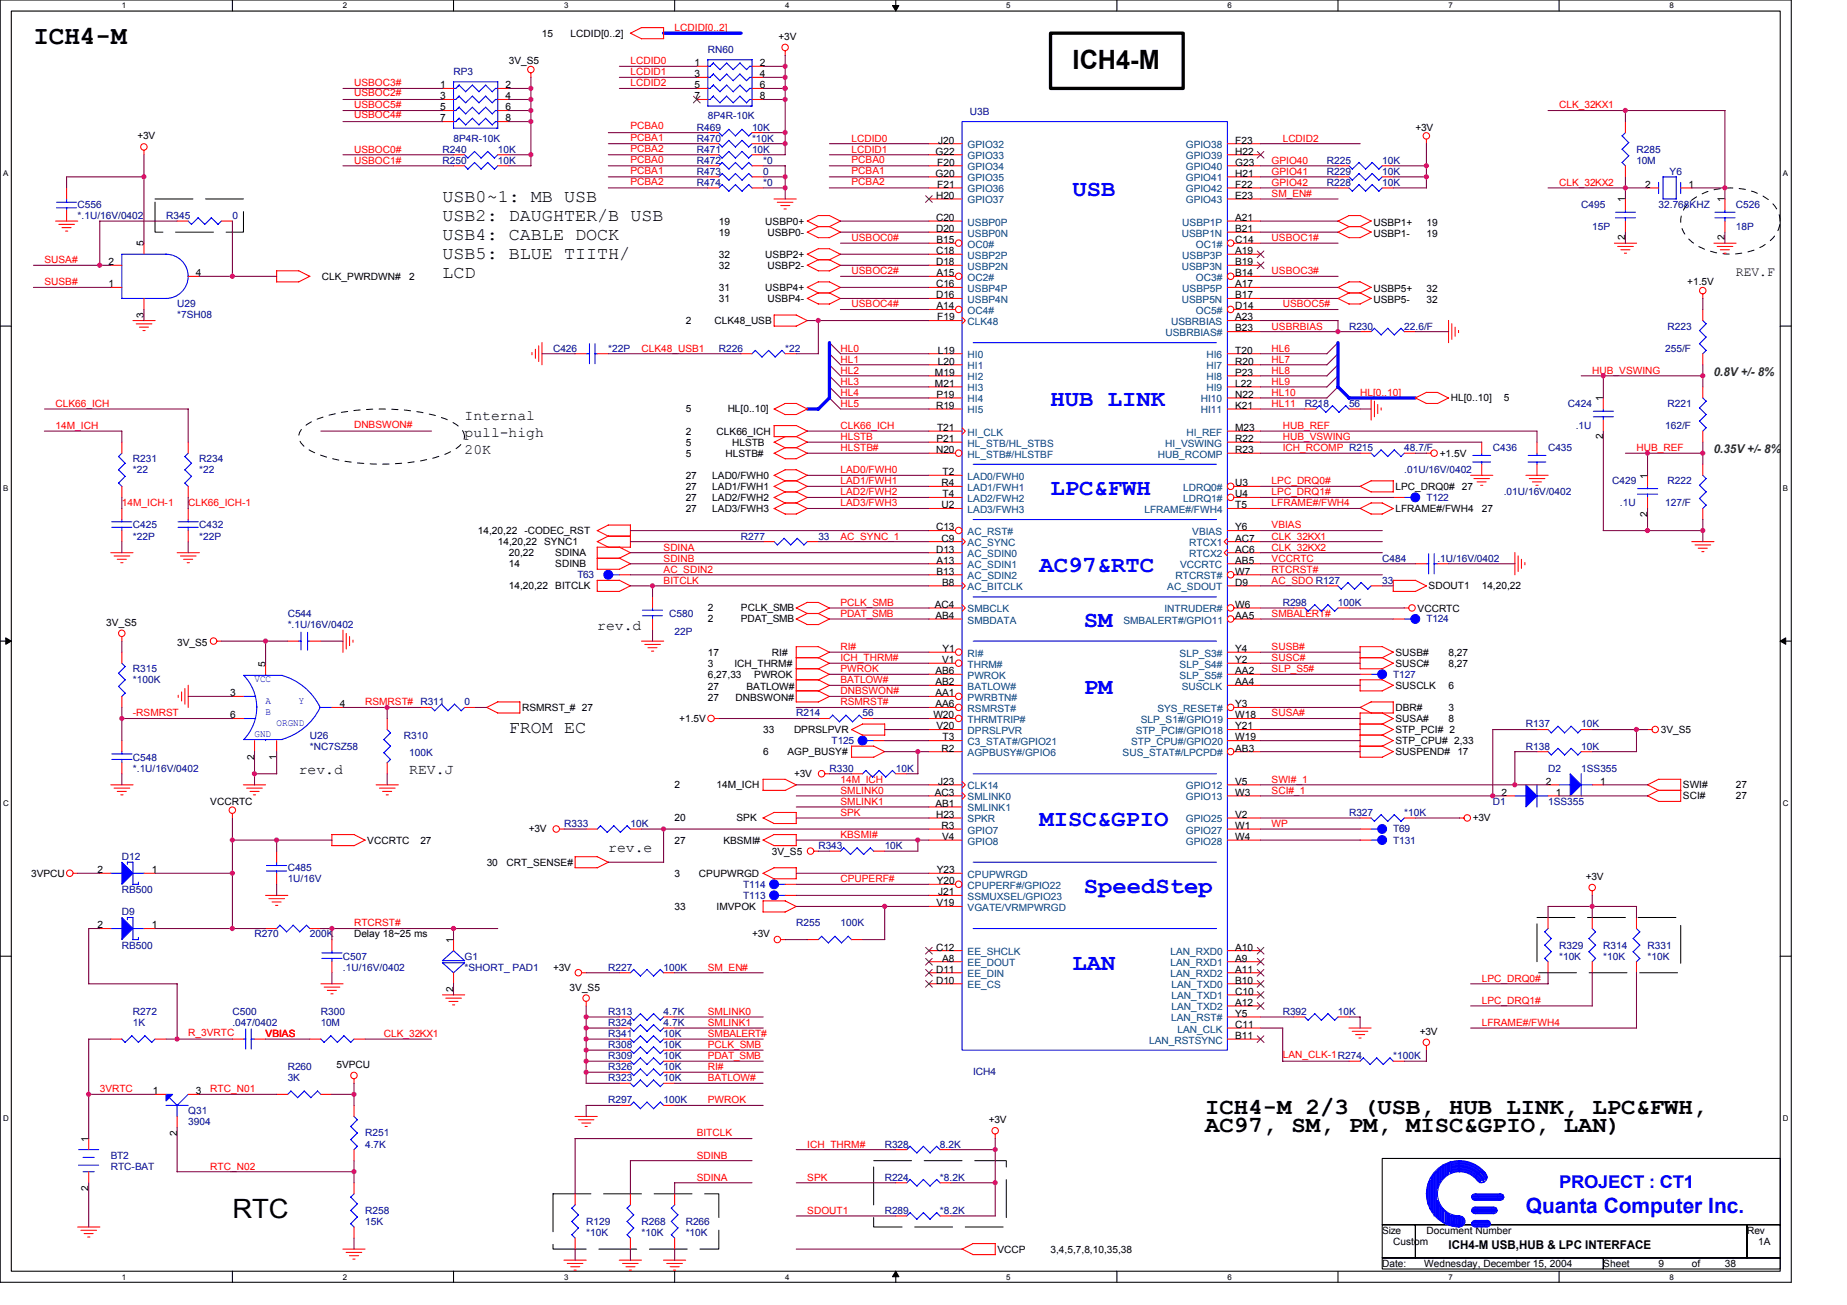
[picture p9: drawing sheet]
<svg xmlns="http://www.w3.org/2000/svg" width="297mm" height="210mm" viewBox="0 0 297 210" stroke-linecap="round" stroke-linejoin="round" font-family="sans-serif">
<defs><g id="words">
<g font-size="4.3">
<text x="5.4" y="7.1">ICH4-M</text>
<text x="172.5" y="11.1">ICH4-M</text>
<text x="37.4" y="195.9">RTC</text>
</g>
<g font-size="3.7" fill="#00f">
<text x="172.5" y="31.6">USB</text>
<text x="168.9" y="65.4">HUB LINK</text>
<text x="168.9" y="79.6">LPC&amp;FWH</text>
<text x="167.2" y="92">AC97&amp;RTC</text>
<text x="174.3" y="100.9">SM</text>
<text x="174.3" y="111.6">PM</text>
<text x="167.2" y="132.9">MISC&amp;GPIO</text>
<text x="174.3" y="143.6">SpeedStep</text>
<text x="172.5" y="156">LAN</text>
</g>
<g font-size="3.7">
<text x="193.8" y="179.2">ICH4-M 2/3 (USB, HUB LINK, LPC&amp;FWH,</text>
<text x="193.8" y="182">AC97, SM, PM, MISC&amp;GPIO, LAN)</text>
</g>
<text font-size="3.4" fill="#00f" x="245.4" y="195.2">Quanta Computer Inc.</text>
<g font-size="2.8">
<text x="71.2" y="32.5">USB0~1: MB USB</text>
<text x="71.2" y="35.5">USB2: DAUGHTER/B USB</text>
<text x="71.2" y="38.6">USB4: CABLE DOCK</text>
<text x="71.2" y="41.6">USB5: BLUE TIITH/</text>
<text x="71.2" y="44.7">LCD</text>
<text x="81.8" y="117.8">FROM EC</text>
</g>
<text font-size="2.8" fill="#00f" x="250.7" y="191.1">PROJECT : CT1</text>
<g font-size="2.3">
<text x="74.7" y="67.6">Internal</text>
<text x="74.7" y="70.3">pull-high</text>
<text x="74.7" y="73">20K</text>
<text x="96.1" y="101.4">rev.d</text>
<text x="48" y="124.5">rev.d</text>
<text x="65.8" y="124.5">REV.J</text>
<text x="97.8" y="137">rev.e</text>
</g>
<text font-size="2.1" x="279.2" y="44.4">REV.F</text>
<g font-size="1.9" fill="#008000">
<text x="275.6" y="60.5">0.8V +/- 8%</text>
<text x="275.6" y="72.9">0.35V +/- 8%</text>
</g>
<text font-size="1.9" x="233" y="201">ICH4-M USB,HUB &amp; LPC INTERFACE</text>
<g font-size="1.6">
<text x="87.2" y="5.9">15</text>
<text x="91.8" y="5.9">LCDID[0..2]</text>
<text x="81.8" y="10.3">3V_S5</text>
<text x="111.7" y="10.6">1</text>
<text x="122.2" y="10.6">2</text>
<text x="125.2" y="6.4">+3V</text>
<text x="70.8" y="14.2">1</text>
<text x="70.8" y="16">3</text>
<text x="70.8" y="17.8">5</text>
<text x="81.3" y="17.8">6</text>
<text x="81.3" y="16">4</text>
<text x="81.3" y="14.2">2</text>
<text x="111.7" y="12.4">3</text>
<text x="111.7" y="14.2">5</text>
<text x="111.7" y="16">7</text>
<text x="122.2" y="16">8</text>
<text x="122.2" y="14.2">6</text>
<text x="122.2" y="12.4">4</text>
<text x="22.1" y="22.4">+3V</text>
<text x="70.8" y="19.5">7</text>
<text x="81.3" y="19.5">8</text>
<text x="150.9" y="23.1">J20</text>
<text x="198.6" y="23.1">F23</text>
<text x="227.6" y="21">+3V</text>
<text x="150.4" y="24.9">G22</text>
<text x="150.4" y="28.4">G20</text>
<text x="150.7" y="26.6">F20</text>
<text x="198.6" y="24.9">H22</text>
<text x="198.6" y="26.6">G23</text>
<text x="198.6" y="28.4">H21</text>
<text x="150.5" y="32">H20</text>
<text x="150.5" y="35.5">C20</text>
<text x="150.7" y="30.2">F21</text>
<text x="198.6" y="30.2">F22</text>
<text x="198.6" y="32">E23</text>
<text x="198.6" y="35.5">A21</text>
<text x="261.4" y="32.5" transform="rotate(-90 261.4 32.5)">1</text>
<text x="264.6" y="30.2">2</text>
<text x="271.5" y="30.2">1</text>
<text x="277.4" y="32.5" transform="rotate(-90 277.4 32.5)">1</text>
<text x="23.1" y="39.6" transform="rotate(-90 23.1 39.6)">5</text>
<text x="115.6" y="41.4">32</text>
<text x="115.6" y="36.1">19</text>
<text x="115.6" y="37.9">19</text>
<text x="123.1" y="41.4">USBP2+</text>
<text x="123.1" y="36.1">USBP0+</text>
<text x="123.4" y="37.9">USBP0-</text>
<text x="150.5" y="37.3">D20</text>
<text x="150.5" y="40.9">C18</text>
<text x="150.6" y="39.1">B15</text>
<text x="198.6" y="37.3">B21</text>
<text x="198.6" y="39.1">C14</text>
<text x="198.6" y="40.9">A19</text>
<text x="220.9" y="38.1">USBP1-</text>
<text x="220.9" y="36.3">USBP1+</text>
<text x="229.4" y="38.1">19</text>
<text x="229.4" y="36.3">19</text>
<text x="261.4" y="38.7" transform="rotate(-90 261.4 38.7)">2</text>
<text x="277.4" y="38.7" transform="rotate(-90 277.4 38.7)">2</text>
<text x="17.5" y="42.7">2</text>
<text x="17.5" y="46.2">1</text>
<text x="31.5" y="44.4">4</text>
<text x="51.8" y="45">CLK_PWRDWN#</text>
<text x="65.8" y="45">2</text>
<text x="115.6" y="46.8">31</text>
<text x="115.6" y="43.2">32</text>
<text x="123.1" y="46.8">USBP4+</text>
<text x="123.4" y="43.2">USBP2-</text>
<text x="150.5" y="42.7">D18</text>
<text x="150.5" y="46.2">C16</text>
<text x="150.5" y="48">D16</text>
<text x="150.6" y="44.4">A15</text>
<text x="198.6" y="42.7">B19</text>
<text x="198.6" y="44.4">B14</text>
<text x="198.6" y="46.2">A17</text>
<text x="198.6" y="48">B17</text>
<text x="220.9" y="46.9">USBP5+</text>
<text x="229.4" y="46.9">32</text>
<text x="271.4" y="45.9">+1.5V</text>
<text x="23.1" y="51.1" transform="rotate(-90 23.1 51.1)">3</text>
<text x="110.3" y="52.1">2</text>
<text x="114.9" y="52.1">CLK48_USB</text>
<text x="115.6" y="48.6">31</text>
<text x="123.4" y="48.6">USBP4-</text>
<text x="150.6" y="49.8">A14</text>
<text x="150.7" y="51.5">F19</text>
<text x="198.6" y="51.5">A23</text>
<text x="198.6" y="53.3">B23</text>
<text x="198.6" y="49.8">D14</text>
<text x="220.9" y="48.7">USBP5-</text>
<text x="229.4" y="48.7">32</text>
<text x="150.8" y="56.9">L19</text>
<text x="150.8" y="58.7">L20</text>
<text x="198.6" y="56.9">T20</text>
<text x="198.6" y="58.7">R20</text>
<text x="150.4" y="60.4">M19</text>
<text x="150.4" y="62.2">M21</text>
<text x="150.5" y="65.8">R19</text>
<text x="150.6" y="64">P19</text>
<text x="198.6" y="60.4">P23</text>
<text x="198.6" y="62.2">L22</text>
<text x="198.6" y="64">N22</text>
<text x="198.6" y="65.8">K21</text>
<text x="233.3" y="64.6">HL[0..10]</text>
<text x="241.8" y="64.6">5</text>
<text x="257.8" y="64.5" transform="rotate(-90 257.8 64.5)">1</text>
<text x="110.3" y="66.3">5</text>
<text x="110.3" y="69.9">2</text>
<text x="110.3" y="71.7">5</text>
<text x="115.2" y="69.9">CLK66_ICH</text>
<text x="117" y="66.3">HL[0..10]</text>
<text x="117.7" y="71.7">HLSTB</text>
<text x="150.6" y="71.1">P21</text>
<text x="150.7" y="69.3">T21</text>
<text x="198.6" y="69.3">M23</text>
<text x="198.6" y="71.1">R22</text>
<text x="257.8" y="70.7" transform="rotate(-90 257.8 70.7)">2</text>
<text x="110.3" y="77">27</text>
<text x="110.3" y="73.4">5</text>
<text x="114.6" y="77">LAD0/FWH0</text>
<text x="116.7" y="73.4">HLSTB#</text>
<text x="150.5" y="72.9">N20</text>
<text x="151.6" y="76.4">T2</text>
<text x="198.6" y="72.9">R23</text>
<text x="231.5" y="73.4">+1.5V</text>
<text x="264.9" y="77" transform="rotate(-90 264.9 77)">1</text>
<text x="110.3" y="82.3">27</text>
<text x="110.3" y="80.6">27</text>
<text x="110.3" y="78.8">27</text>
<text x="114.6" y="82.3">LAD3/FWH3</text>
<text x="114.6" y="80.6">LAD2/FWH2</text>
<text x="114.6" y="78.8">LAD1/FWH1</text>
<text x="151.4" y="78.2">R4</text>
<text x="151.4" y="81.8">U2</text>
<text x="151.6" y="80">T4</text>
<text x="198.6" y="81.8">T5</text>
<text x="198.6" y="78.2">U3</text>
<text x="198.6" y="80">U4</text>
<text x="224.4" y="82.3">LFRAME#/FWH4</text>
<text x="224.4" y="78.8">LPC_DRQ0#</text>
<text x="235.1" y="78.8">27</text>
<text x="238.3" y="82.3">27</text>
<text x="264.9" y="83.1" transform="rotate(-90 264.9 83.1)">2</text>
<text x="76.9" y="85.9">14,20,22</text>
<text x="80" y="87.7">14,20,22</text>
<text x="81.8" y="89.5">20,22</text>
<text x="84.3" y="85.9">-CODEC_RST</text>
<text x="87.5" y="87.7">SYNC1</text>
<text x="89.3" y="89.5">SDINA</text>
<text x="150.5" y="85.3">C13</text>
<text x="150.5" y="88.9">D13</text>
<text x="151.4" y="87.1">C9</text>
<text x="198.6" y="85.3">Y6</text>
<text x="198.6" y="87.1">AC7</text>
<text x="198.6" y="88.9">AC6</text>
<text x="81.8" y="91.2">14</text>
<text x="81.8" y="94.8">14,20,22</text>
<text x="89.3" y="91.2">SDINB</text>
<text x="89.3" y="94.8">BITCLK</text>
<text x="150.6" y="90.7">A13</text>
<text x="150.6" y="92.4">B13</text>
<text x="151.5" y="94.2">B8</text>
<text x="198.6" y="94.2">D9</text>
<text x="198.6" y="90.7">AB5</text>
<text x="198.6" y="92.4">W7</text>
<text x="229.8" y="94.8">SDOUT1</text>
<text x="238.3" y="94.8">14,20,22</text>
<text x="17.1" y="100.6">3V_S5</text>
<text x="113.8" y="100.1">2</text>
<text x="113.8" y="98.3">2</text>
<text x="119.2" y="100.1">PDAT_SMB</text>
<text x="119.2" y="98.3">PCLK_SMB</text>
<text x="150.3" y="97.8">AC4</text>
<text x="150.4" y="99.5">AB4</text>
<text x="198.6" y="97.8">W6</text>
<text x="198.6" y="99.5">AA5</text>
<text x="228" y="98.5">VCCRTC</text>
<text x="28.5" y="103.8">3V_S5</text>
<text x="42.7" y="107.2" transform="rotate(-90 42.7 107.2)">5</text>
<text x="113.8" y="105.5">17</text>
<text x="113.8" y="107.2">3</text>
<text x="118.1" y="107.2">ICH_THRM#</text>
<text x="124.1" y="105.5">RI#</text>
<text x="151.5" y="106.7">V1</text>
<text x="151.5" y="104.9">Y1</text>
<text x="198.6" y="104.9">Y4</text>
<text x="198.6" y="106.7">Y2</text>
<text x="224.4" y="105.5">SUSB#</text>
<text x="224.4" y="107.2">SUSC#</text>
<text x="233" y="107.2">8,27</text>
<text x="233" y="105.5">8,27</text>
<text x="37" y="112">3</text>
<text x="54.6" y="113.8">4</text>
<text x="113.8" y="111">27</text>
<text x="113.8" y="109">6,27,33</text>
<text x="113.8" y="112.7">27</text>
<text x="118.3" y="112.7">DNBSWON#</text>
<text x="120.1" y="111">BATLOW#</text>
<text x="121.3" y="109">PWROK</text>
<text x="150.4" y="108.4">AB6</text>
<text x="150.4" y="112">AA1</text>
<text x="150.4" y="110.2">AB2</text>
<text x="150.4" y="113.8">AA6</text>
<text x="198.6" y="113.8">Y3</text>
<text x="198.6" y="108.4">AA2</text>
<text x="198.6" y="110.2">AA4</text>
<text x="224.4" y="110.8">SUSCLK</text>
<text x="233" y="110.8">6</text>
<text x="37" y="115.5">6</text>
<text x="84" y="114.3">RSMRST_# 27</text>
<text x="109.2" y="116.1">+1.5V</text>
<text x="122.7" y="117.9">33</text>
<text x="127.7" y="117.9">DPRSLPVR</text>
<text x="150.1" y="115.5">W20</text>
<text x="150.6" y="117.3">V20</text>
<text x="151.6" y="119.1">T3</text>
<text x="198.6" y="115.5">W18</text>
<text x="198.6" y="119.1">W19</text>
<text x="198.6" y="117.3">Y21</text>
<text x="224.4" y="117.9">STP_PCI# 2</text>
<text x="224.4" y="114.3">DBR#</text>
<text x="224.4" y="119.7">STP_CPU# 2,33</text>
<text x="224.4" y="116.1">SUSA#</text>
<text x="233" y="114.3">3</text>
<text x="233" y="116.1">8</text>
<text x="267.1" y="117.9">3V_S5</text>
<text x="40.9" y="122.2" transform="rotate(-90 40.9 122.2)">2</text>
<text x="44.5" y="122.2" transform="rotate(-90 44.5 122.2)">1</text>
<text x="122.7" y="121.5">6</text>
<text x="126.6" y="121.5">AGP_BUSY#</text>
<text x="127.7" y="125">+3V</text>
<text x="151.4" y="120.9">R2</text>
<text x="198.6" y="120.9">AB3</text>
<text x="224.4" y="121.5">SUSPEND#</text>
<text x="234.4" y="121.5">17</text>
<text x="33.8" y="129.5">VCCRTC</text>
<text x="108.5" y="126.8">2</text>
<text x="115.2" y="126.8">14M_ICH</text>
<text x="150.3" y="128">AC3</text>
<text x="150.4" y="129.8">AB1</text>
<text x="150.5" y="131.6">H23</text>
<text x="150.9" y="126.2">J23</text>
<text x="198.6" y="126.2">V5</text>
<text x="198.6" y="128">W3</text>
<text x="198.6" y="131.6">V2</text>
<text x="241.5" y="128">2</text>
<text x="248.6" y="126.2">2</text>
<text x="250.2" y="128">1</text>
<text x="257.3" y="126.2">1</text>
<text x="270.7" y="128.6">SCI#</text>
<text x="270.7" y="126.8">SWI#</text>
<text x="279.2" y="128.6">27</text>
<text x="279.2" y="126.8">27</text>
<text x="59.1" y="135.7">VCCRTC</text>
<text x="67.6" y="135.7">27</text>
<text x="85" y="133.9">+3V</text>
<text x="108.5" y="135.7">27</text>
<text x="108.5" y="132.1">20</text>
<text x="116.3" y="135.7">KBSMI#</text>
<text x="118.4" y="132.1">SPK</text>
<text x="124.1" y="137.5">3V_S5</text>
<text x="151.4" y="133.3">R3</text>
<text x="151.5" y="135.1">V4</text>
<text x="198.6" y="133.3">W1</text>
<text x="198.6" y="135.1">W4</text>
<text x="236.9" y="132.1">+3V</text>
<text x="5" y="141">3VPCU</text>
<text x="15.7" y="140.4">2</text>
<text x="24.4" y="140.4">1</text>
<text x="78.3" y="139.2">30</text>
<text x="81.5" y="139.2">CRT_SENSE#</text>
<text x="108.5" y="141">3</text>
<text x="112.4" y="141">CPUPWRGD</text>
<text x="150.7" y="142.2">Y20</text>
<text x="150.7" y="140.4">Y23</text>
<text x="150.9" y="144">J21</text>
<text x="255" y="141.5">+3V</text>
<text x="15.7" y="149.3">2</text>
<text x="24.4" y="149.3">1</text>
<text x="108.5" y="146.3">33</text>
<text x="115.2" y="146.3">IMVPOK</text>
<text x="150.6" y="145.8">V19</text>
<text x="56.9" y="150.8">Delay 18~25 ms</text>
<text x="72.9" y="151.7" transform="rotate(-90 72.9 151.7)">1</text>
<text x="120.9" y="150.8">+3V</text>
<text x="150.5" y="152.9">C12</text>
<text x="151.5" y="154.7">A8</text>
<text x="198.6" y="152.9">A10</text>
<text x="198.6" y="154.7">A9</text>
<text x="72.9" y="159.6" transform="rotate(-90 72.9 159.6)">2</text>
<text x="88.9" y="156.1">+3V</text>
<text x="91.6" y="159.3">3V_S5</text>
<text x="150.5" y="158.2">D10</text>
<text x="150.5" y="156.4">D11</text>
<text x="198.6" y="156.4">A11</text>
<text x="198.6" y="158.2">B10</text>
<text x="198.6" y="160">C10</text>
<text x="198.6" y="161.8">A12</text>
<text x="198.6" y="165.3">C11</text>
<text x="198.6" y="167.1">B11</text>
<text x="198.6" y="163.6">Y5</text>
<text x="228.3" y="166.4">+3V</text>
<text x="54.1" y="171.8">5VPCU</text>
<text x="24.6" y="176">1</text>
<text x="31.5" y="176">3</text>
<text x="14.2" y="183.7" transform="rotate(-90 14.2 183.7)">1</text>
<text x="28.5" y="182.7" transform="rotate(-90 28.5 182.7)">2</text>
<text x="159" y="180.7">+3V</text>
<text x="14.2" y="191.6" transform="rotate(-90 14.2 191.6)">2</text>
<text x="160.4" y="201.5">VCCP</text>
<text x="168.9" y="201.5">3,4,5,7,8,10,35,38</text>
<text x="222.3" y="198.4">Size</text>
<text x="222.3" y="203.8">Date:</text>
<text x="224.1" y="200.2">Custom</text>
<text x="229" y="203.8">Wednesday, December 15, 2004</text>
<text x="229.4" y="198.4">Document Number</text>
<text x="257.8" y="203.8">Sheet</text>
<text x="266.7" y="203.8">9</text>
<text x="272.1" y="203.8">of</text>
<text x="277.4" y="203.8">38</text>
<text x="281" y="198.4">Rev</text>
<text x="282.7" y="200.2">1A</text>
</g>
<g font-size="1.6" fill="#f00">
<text x="108.5" y="5">LCDID[0..2]</text>
<text x="101.4" y="10.3">LCDID0</text>
<text x="56.9" y="15.5">USBOC2#</text>
<text x="56.9" y="17.4">USBOC5#</text>
<text x="56.9" y="13.9">USBOC3#</text>
<text x="101.4" y="12.1">LCDID1</text>
<text x="101.4" y="13.9">LCDID2</text>
<text x="250.7" y="17.4">CLK_32KX1</text>
<text x="56.9" y="19.1">USBOC4#</text>
<text x="101.4" y="22.6">PCBA1</text>
<text x="101.4" y="20.8">PCBA0</text>
<text x="136.9" y="22.8">LCDID0</text>
<text x="206.3" y="22.8">LCDID2</text>
<text x="56.9" y="24.6">USBOC0#</text>
<text x="56.9" y="26.3">USBOC1#</text>
<text x="101.4" y="26.2">PCBA0</text>
<text x="101.4" y="29.7">PCBA2</text>
<text x="101.4" y="27.9">PCBA1</text>
<text x="101.4" y="24.4">PCBA2</text>
<text x="136.9" y="26.2">PCBA0</text>
<text x="136.9" y="27.9">PCBA1</text>
<text x="136.9" y="29.7">PCBA2</text>
<text x="136.9" y="24.6">LCDID1</text>
<text x="204.5" y="26.3">GPIO40</text>
<text x="204.5" y="29.9">GPIO42</text>
<text x="204.5" y="28.1">GPIO41</text>
<text x="250.7" y="29.9">CLK_32KX2</text>
<text x="204.5" y="31.7">SM_EN#</text>
<text x="136.9" y="38.8">USBOC0#</text>
<text x="204.5" y="38.8">USBOC1#</text>
<text x="7.1" y="45.9">SUSB#</text>
<text x="7.2" y="42.3">SUSA#</text>
<text x="136.9" y="44.1">USBOC2#</text>
<text x="204.5" y="44.1">USBOC3#</text>
<text x="136.9" y="49.4">USBOC4#</text>
<text x="204.5" y="53">USBRBIAS</text>
<text x="206.3" y="49.4">USBOC5#</text>
<text x="103.2" y="56.6">CLK48_USB1</text>
<text x="135.2" y="58.3">HL1</text>
<text x="135.2" y="56.6">HL0</text>
<text x="204.5" y="58.3">HL7</text>
<text x="204.5" y="56.6">HL6</text>
<text x="8.9" y="65.4">CLK66_ICH</text>
<text x="135.2" y="63.7">HL4</text>
<text x="135.2" y="65.4">HL5</text>
<text x="135.2" y="60.1">HL2</text>
<text x="135.2" y="61.9">HL3</text>
<text x="204.5" y="65.4">HL11</text>
<text x="204.5" y="61.9">HL9</text>
<text x="204.5" y="63.7">HL10</text>
<text x="204.5" y="60.1">HL8</text>
<text x="218.7" y="63.7">HL[0..10]</text>
<text x="256.1" y="60.1">HUB_VSWING</text>
<text x="8.9" y="69">14M_ICH</text>
<text x="56.9" y="68.8">DNBSWON#</text>
<text x="135.2" y="70.8">HLSTB</text>
<text x="135.2" y="69">CLK66_ICH</text>
<text x="206.3" y="70.8">HUB_VSWING</text>
<text x="206.3" y="69">HUB_REF</text>
<text x="135.2" y="77.9">LAD1/FWH1</text>
<text x="135.2" y="76.1">LAD0/FWH0</text>
<text x="135.2" y="72.6">HLSTB#</text>
<text x="204.5" y="77.9">LPC_DRQ0#</text>
<text x="206.3" y="72.6">ICH_RCOMP R215</text>
<text x="263.2" y="72.6">HUB_REF</text>
<text x="19.6" y="81.4">14M_ICH-1</text>
<text x="30.3" y="81.4">CLK66_ICH-1</text>
<text x="135.2" y="81.5">LAD3/FWH3</text>
<text x="135.2" y="79.7">LAD2/FWH2</text>
<text x="204.5" y="79.7">LPC_DRQ1#</text>
<text x="204.5" y="81.5">LFRAME#/FWH4</text>
<text x="106.7" y="88.6">SDINA</text>
<text x="135.2" y="86.8">AC_SYNC_1</text>
<text x="204.5" y="85">VBIAS</text>
<text x="204.5" y="86.8">CLK_32KX1</text>
<text x="204.5" y="88.6">CLK_32KX2</text>
<text x="106.7" y="92.1">AC_SDIN2</text>
<text x="106.7" y="90.3">SDINB</text>
<text x="106.7" y="93.9">BITCLK</text>
<text x="204.5" y="92.1">RTCRST#</text>
<text x="204.5" y="93.9">AC_SDO R127</text>
<text x="204.5" y="90.3">VCCRTC</text>
<text x="135.2" y="97.5">PCLK_SMB</text>
<text x="135.2" y="99.2">PDAT_SMB</text>
<text x="204.5" y="99.2">SMBALERT#</text>
<text x="135.2" y="104.6">RI#</text>
<text x="135.2" y="106.3">ICH_THRM#</text>
<text x="204.5" y="104.6">SUSB#</text>
<text x="204.5" y="106.3">SUSC#</text>
<text x="58.7" y="113.5">RSMRST#</text>
<text x="135.2" y="109.9">BATLOW#</text>
<text x="135.2" y="113.5">RSMRST#</text>
<text x="135.2" y="108.1">PWROK</text>
<text x="135.2" y="111.7">DNBSWON#</text>
<text x="204.5" y="108.1">SLP_S5#</text>
<text x="21.4" y="115.2">-RSMRST</text>
<text x="204.5" y="115.2">SUSA#</text>
<text x="135.2" y="125.9">14M_ICH</text>
<text x="204.5" y="125.9">SWI#_1</text>
<text x="135.2" y="131.2">SPK</text>
<text x="135.2" y="127.7">SMLINK0</text>
<text x="135.2" y="129.5">SMLINK1</text>
<text x="204.5" y="127.7">SCI#_1</text>
<text x="135.2" y="134.8">KBSMI#</text>
<text x="204.5" y="133">WP</text>
<text x="135.2" y="141.9">CPUPERF#</text>
<text x="56.9" y="149">RTCRST#</text>
<text x="113.8" y="156.1">SM_EN#</text>
<text x="238.3" y="161.5">LPC_DRQ1#</text>
<text x="238.3" y="157.9">LPC_DRQ0#</text>
<text x="30.3" y="166.6">R_3VRTC</text>
<text x="42.7" y="166.8">VBIAS</text>
<text x="61.7" y="166.8">CLK_32KX1</text>
<text x="113.8" y="163.2">SMLINK0</text>
<text x="113.8" y="165">SMLINK1</text>
<text x="113.8" y="166.8">SMBALERT#</text>
<text x="238.3" y="165">LFRAME#/FWH4</text>
<text x="113.8" y="172.1">RI#</text>
<text x="113.8" y="170.3">PDAT_SMB</text>
<text x="113.8" y="168.6">PCLK_SMB</text>
<text x="113.8" y="173.9">BATLOW#</text>
<text x="206.3" y="170.2">LAN_CLK-1R274</text>
<text x="16" y="175.7">3VRTC</text>
<text x="33.8" y="175.7">RTC_N01</text>
<text x="113.8" y="177.5">PWROK</text>
<text x="112.1" y="182.8">BITCLK</text>
<text x="129.8" y="184.6">ICH_THRM#</text>
<text x="33.8" y="188.1">RTC_N02</text>
<text x="112.1" y="189.9">SDINA</text>
<text x="112.1" y="186.4">SDINB</text>
<text x="129.8" y="189.9">SPK</text>
<text x="129.8" y="195.2">SDOUT1</text>
</g>
<g font-size="1.6" fill="#000080">
<text x="113.8" y="8.6">RN60</text>
<text x="72.9" y="12.1">RP3</text>
<text x="72.9" y="22.8">8P4R-10K</text>
<text x="112.1" y="21">R469</text>
<text x="112.1" y="22.8">R470</text>
<text x="113.8" y="19.2">8P4R-10K</text>
<text x="120.9" y="21">10K</text>
<text x="120.9" y="22.8">*10K</text>
<text x="156" y="18.5">U3B</text>
<text x="71.2" y="26.3">R250</text>
<text x="71.2" y="24.6">R240</text>
<text x="80" y="26.3">10K</text>
<text x="80" y="24.6">10K</text>
<text x="112.1" y="26.3">R472</text>
<text x="112.1" y="29.9">R474</text>
<text x="112.1" y="24.6">R471</text>
<text x="112.1" y="28.1">R473</text>
<text x="120.9" y="24.6">10K</text>
<text x="122.7" y="26.3">*0</text>
<text x="122.7" y="29.9">*0</text>
<text x="122.7" y="28.1">0</text>
<text x="213.4" y="28.1">R229</text>
<text x="213.4" y="29.9">R228</text>
<text x="213.4" y="26.3">R225</text>
<text x="222.3" y="28.1">10K</text>
<text x="222.3" y="29.9">10K</text>
<text x="222.3" y="26.3">10K</text>
<text x="263.2" y="24.6">R285</text>
<text x="263.2" y="26.3">10M</text>
<text x="268.5" y="28.1">Y6</text>
<text x="12.5" y="33.4">C556</text>
<text x="12.5" y="35.2">*.1U/16V/0402</text>
<text x="26.7" y="35.2">R345</text>
<text x="37.4" y="35.2">0</text>
<text x="254.3" y="33.4">C495</text>
<text x="266.7" y="33.4">32.768KHZ</text>
<text x="279.2" y="33.4">C526</text>
<text x="256.1" y="37">15P</text>
<text x="279.2" y="37">18P</text>
<text x="28.5" y="49.4">U29</text>
<text x="28.5" y="51.2">*7SH08</text>
<text x="217" y="53">R230</text>
<text x="225.8" y="53">22.6/F</text>
<text x="268.2" y="53">R223</text>
<text x="88.9" y="56.6">C426</text>
<text x="97.8" y="56.6">*22P</text>
<text x="115.6" y="56.6">R226</text>
<text x="126.3" y="56.6">*22</text>
<text x="267.8" y="56.6">255/F</text>
<text x="209.8" y="65.4">R218</text>
<text x="217" y="65.4">56</text>
<text x="252.2" y="65.4">C424</text>
<text x="268.2" y="65.4">R221</text>
<text x="253.4" y="69">.1U</text>
<text x="267.8" y="69">162/F</text>
<text x="21.4" y="74.3">R231</text>
<text x="21.4" y="76.1">*22</text>
<text x="32" y="74.3">R234</text>
<text x="32" y="76.1">*22</text>
<text x="225.8" y="72.6">48.7/F</text>
<text x="225.8" y="76.1">.01U/16V/0402</text>
<text x="240.1" y="72.6">C436</text>
<text x="249" y="72.6">C435</text>
<text x="259.3" y="77.9">C429</text>
<text x="268.2" y="77.9">R222</text>
<text x="229.4" y="80.6">T122</text>
<text x="241.8" y="79.7">.01U/16V/0402</text>
<text x="260.5" y="81.4">.1U</text>
<text x="267.8" y="81.4">127/F</text>
<text x="21.4" y="85">C425</text>
<text x="21.4" y="86.8">*22P</text>
<text x="32" y="85">C432</text>
<text x="32" y="86.8">*22P</text>
<text x="119.2" y="86.8">R277</text>
<text x="131.6" y="86.8">33</text>
<text x="92.9" y="93">T63</text>
<text x="222.3" y="93.9">33</text>
<text x="222.3" y="90.3">C484</text>
<text x="231.2" y="90.3">.1U/16V/0402</text>
<text x="46.3" y="99.2">C544</text>
<text x="46.3" y="101">*.1U/16V/0402</text>
<text x="107.6" y="99.2">C580</text>
<text x="206.3" y="97.5">R298</text>
<text x="215.2" y="97.5">100K</text>
<text x="229.4" y="100.1">T124</text>
<text x="108.5" y="102.1">22P</text>
<text x="21.4" y="108.1">R315</text>
<text x="21.4" y="109.9">*100K</text>
<text x="67.6" y="113.5">R311</text>
<text x="74.7" y="113.5">0</text>
<text x="224.1" y="109">T127</text>
<text x="49.8" y="118.8">U26</text>
<text x="64.9" y="118.8">R310</text>
<text x="128.1" y="115.2">R214</text>
<text x="133.7" y="119.7">T125</text>
<text x="138.7" y="115.2">56</text>
<text x="245.4" y="117">R137</text>
<text x="254.3" y="117">10K</text>
<text x="21.4" y="122.3">C548</text>
<text x="21.4" y="124.1">*.1U/16V/0402</text>
<text x="49.8" y="120.6">*NC7SZ58</text>
<text x="65.8" y="121.6">100K</text>
<text x="133.4" y="124.1">R330</text>
<text x="144.1" y="124.1">10K</text>
<text x="245.4" y="120.6">R138</text>
<text x="249" y="124.1">D2</text>
<text x="254.3" y="120.6">10K</text>
<text x="254.3" y="124.1">1SS355</text>
<text x="217" y="131.2">R327</text>
<text x="225.8" y="131.2">*10K</text>
<text x="240.1" y="129.5">D1</text>
<text x="249" y="129.5">1SS355</text>
<text x="90.7" y="133">R333</text>
<text x="101.4" y="133">10K</text>
<text x="131.6" y="136.6">R343</text>
<text x="142.3" y="136.6">10K</text>
<text x="224.1" y="133.9">T69</text>
<text x="224.1" y="135.7">T131</text>
<text x="19.6" y="138.3">D12</text>
<text x="19.6" y="143.7">RB500</text>
<text x="46.3" y="140.1">C485</text>
<text x="46.3" y="141.9">1U/16V</text>
<text x="119.5" y="142.8">T114</text>
<text x="19.6" y="147.2">D9</text>
<text x="119.5" y="144.6">T113</text>
<text x="128.1" y="149">R255</text>
<text x="135.2" y="149">100K</text>
<text x="19.6" y="152.6">RB500</text>
<text x="40.9" y="150.8">R270</text>
<text x="49.8" y="150.8">200K</text>
<text x="55.2" y="154.3">C507</text>
<text x="74.7" y="154.3">G1</text>
<text x="250.7" y="152.6">R329</text>
<text x="250.7" y="154.3">*10K</text>
<text x="257.8" y="152.6">R314</text>
<text x="257.8" y="154.3">*10K</text>
<text x="265" y="152.6">R331</text>
<text x="265" y="154.3">*10K</text>
<text x="55.2" y="156.1">.1U/16V/0402</text>
<text x="74.7" y="156.1">*SHORT_ PAD1</text>
<text x="97.8" y="156.1">R227</text>
<text x="106.7" y="156.1">100K</text>
<text x="21.4" y="163.2">R272</text>
<text x="21.4" y="165">1K</text>
<text x="37.4" y="163.2">C500</text>
<text x="37.4" y="165">.047/0402</text>
<text x="51.6" y="163.2">R300</text>
<text x="51.6" y="165">10M</text>
<text x="97.8" y="163.2">R313</text>
<text x="97.8" y="166.8">R341</text>
<text x="97.8" y="165">R324</text>
<text x="106.7" y="163.2">4.7K</text>
<text x="106.7" y="166.8">10K</text>
<text x="106.7" y="165">4.7K</text>
<text x="206.3" y="163.2">R392</text>
<text x="215.2" y="163.2">10K</text>
<text x="46.3" y="172.1">R260</text>
<text x="46.3" y="173.9">3K</text>
<text x="97.8" y="170.3">R309</text>
<text x="97.8" y="173.9">R323</text>
<text x="97.8" y="172.1">R326</text>
<text x="97.8" y="168.6">R308</text>
<text x="106.7" y="170.3">10K</text>
<text x="106.7" y="173.9">10K</text>
<text x="106.7" y="172.1">10K</text>
<text x="106.7" y="168.6">10K</text>
<text x="156.5" y="172.8">ICH4</text>
<text x="224.1" y="170.3">*100K</text>
<text x="30.3" y="179.2">Q31</text>
<text x="97.8" y="177.5">R297</text>
<text x="106.7" y="177.5">100K</text>
<text x="30.3" y="181">3904</text>
<text x="58.7" y="182.8">R251</text>
<text x="58.7" y="184.6">4.7K</text>
<text x="142.3" y="184.6">R328</text>
<text x="151.2" y="184.6">8.2K</text>
<text x="17.8" y="186.4">BT2</text>
<text x="17.8" y="188.1">RTC-BAT</text>
<text x="142.3" y="189.9">R224</text>
<text x="151.2" y="189.9">*8.2K</text>
<text x="58.7" y="195.2">R258</text>
<text x="58.7" y="197">15K</text>
<text x="94.3" y="197">R129</text>
<text x="103.2" y="197">R268</text>
<text x="110.3" y="197">R266</text>
<text x="142.3" y="195.2">R289</text>
<text x="151.2" y="195.2">*8.2K</text>
<text x="94.3" y="198.8">*10K</text>
<text x="103.2" y="198.8">*10K</text>
<text x="110.3" y="198.8">*10K</text>
</g>
<g font-size="1.6" fill="#004080">
<text x="155.6" y="23.8">GPIO32</text>
<text x="190.7" y="23.8">GPIO38</text>
<text x="155.6" y="25.6">GPIO33</text>
<text x="155.6" y="27.4">GPIO34</text>
<text x="155.6" y="29.2">GPIO35</text>
<text x="190.7" y="25.6">GPIO39</text>
<text x="190.7" y="27.4">GPIO40</text>
<text x="190.7" y="29.2">GPIO41</text>
<text x="155.6" y="30.9">GPIO36</text>
<text x="155.6" y="32.7">GPIO37</text>
<text x="190.7" y="30.9">GPIO42</text>
<text x="190.7" y="32.7">GPIO43</text>
<text x="155.6" y="36.3">USBP0P</text>
<text x="155.6" y="38.1">USBP0N</text>
<text x="155.6" y="39.8">OC0#</text>
<text x="155.6" y="41.6">USBP2P</text>
<text x="190.1" y="38.1">USBP1N</text>
<text x="190.1" y="36.3">USBP1P</text>
<text x="190.1" y="41.6">USBP3P</text>
<text x="192.3" y="39.8">OC1#</text>
<text x="155.6" y="43.4">USBP2N</text>
<text x="155.6" y="45.2">OC2#</text>
<text x="155.6" y="46.9">USBP4P</text>
<text x="190.1" y="43.4">USBP3N</text>
<text x="190.1" y="46.9">USBP5P</text>
<text x="192.3" y="45.2">OC3#</text>
<text x="155.6" y="48.7">USBP4N</text>
<text x="155.6" y="50.5">OC4#</text>
<text x="155.6" y="52.3">CLK48</text>
<text x="188.3" y="52.3">USBRBIAS</text>
<text x="190.1" y="48.7">USBP5N</text>
<text x="192.3" y="50.5">OC5#</text>
<text x="155.6" y="57.6">HI0</text>
<text x="155.6" y="59.4">HI1</text>
<text x="187.4" y="54.1">USBRBIAS#</text>
<text x="194" y="57.6">HI6</text>
<text x="194" y="59.4">HI7</text>
<text x="155.6" y="61.2">HI2</text>
<text x="155.6" y="63">HI3</text>
<text x="155.6" y="64.7">HI4</text>
<text x="193.1" y="64.7">HI10</text>
<text x="194" y="61.2">HI8</text>
<text x="194" y="63">HI9</text>
<text x="155.6" y="66.5">HI5</text>
<text x="155.6" y="71.8">HL_STB/HL_STBS</text>
<text x="155.6" y="70.1">HI_CLK</text>
<text x="187.4" y="71.8">HI_VSWING</text>
<text x="190.8" y="70.1">HI_REF</text>
<text x="193.1" y="66.5">HI11</text>
<text x="155.6" y="73.6">HL_STB#/HLSTBF</text>
<text x="155.6" y="77.2">LAD0/FWH0</text>
<text x="186.2" y="73.6">HUB_RCOMP</text>
<text x="155.6" y="79">LAD1/FWH1</text>
<text x="155.6" y="80.7">LAD2/FWH2</text>
<text x="155.6" y="82.5">LAD3/FWH3</text>
<text x="184" y="82.5">LFRAME#/FWH4</text>
<text x="190.3" y="79">LDRQ0#</text>
<text x="190.3" y="80.7">LDRQ1#</text>
<text x="155.6" y="86.1">AC_RST#</text>
<text x="155.6" y="87.8">AC_SYNC</text>
<text x="155.6" y="89.6">AC_SDIN0</text>
<text x="191.3" y="87.8">RTCX1</text>
<text x="191.3" y="89.6">RTCX2</text>
<text x="191.7" y="86.1">VBIAS</text>
<text x="155.6" y="95">AC_BITCLK</text>
<text x="155.6" y="91.4">AC_SDIN1</text>
<text x="155.6" y="93.2">AC_SDIN2</text>
<text x="187.7" y="95">AC_SDOUT</text>
<text x="189.1" y="93.2">RTCRST#</text>
<text x="189.8" y="91.4">VCCRTC</text>
<text x="155.6" y="98.5">SMBCLK</text>
<text x="155.6" y="100.3">SMBDATA</text>
<text x="180.7" y="100.3">SMBALERT#/GPIO11</text>
<text x="187.3" y="98.5">INTRUDER#</text>
<text x="155.6" y="105.6">RI#</text>
<text x="155.6" y="107.4">THRM#</text>
<text x="189.7" y="105.6">SLP_S3#</text>
<text x="189.7" y="107.4">SLP_S4#</text>
<text x="155.6" y="109.2">PWROK</text>
<text x="155.6" y="112.7">PWRBTN#</text>
<text x="155.6" y="111">BATLOW#</text>
<text x="189.7" y="109.2">SLP_S5#</text>
<text x="190.1" y="111">SUSCLK</text>
<text x="155.6" y="119.8">C3_STAT#/GPIO21</text>
<text x="155.6" y="118.1">DPRSLPVR</text>
<text x="155.6" y="116.3">THRMTRIP#</text>
<text x="155.6" y="114.5">RSMRST#</text>
<text x="181.9" y="119.8">STP_CPU#/GPIO20</text>
<text x="182.6" y="118.1">STP_PCI#/GPIO18</text>
<text x="183.5" y="116.3">SLP_S1#/GPIO19</text>
<text x="186.1" y="114.5">SYS_RESET#</text>
<text x="155.6" y="121.6">AGPBUSY#/GPIO6</text>
<text x="180.5" y="121.6">SUS_STAT#/LPCPD#</text>
<text x="155.6" y="127">CLK14</text>
<text x="155.6" y="128.7">SMLINK0</text>
<text x="155.6" y="130.5">SMLINK1</text>
<text x="190.7" y="127">GPIO12</text>
<text x="190.7" y="128.7">GPIO13</text>
<text x="155.6" y="132.3">SPKR</text>
<text x="155.6" y="134.1">GPIO7</text>
<text x="155.6" y="135.9">GPIO8</text>
<text x="190.7" y="132.3">GPIO25</text>
<text x="190.7" y="134.1">GPIO27</text>
<text x="190.7" y="135.9">GPIO28</text>
<text x="155.6" y="143">CPUPERF#/GPIO22</text>
<text x="155.6" y="141.2">CPUPWRGD</text>
<text x="155.6" y="144.7">SSMUXSEL/GPIO23</text>
<text x="155.6" y="146.5">VGATE/VRMPWRGD</text>
<text x="155.6" y="155.4">EE_DOUT</text>
<text x="155.6" y="153.6">EE_SHCLK</text>
<text x="188.2" y="153.6">LAN_RXD0</text>
<text x="188.2" y="155.4">LAN_RXD1</text>
<text x="155.6" y="159">EE_CS</text>
<text x="155.6" y="157.2">EE_DIN</text>
<text x="188.2" y="157.2">LAN_RXD2</text>
<text x="188.4" y="159">LAN_TXD0</text>
<text x="188.4" y="160.7">LAN_TXD1</text>
<text x="184.8" y="167.9">LAN_RSTSYNC</text>
<text x="188.4" y="164.3">LAN_RST#</text>
<text x="188.4" y="162.5">LAN_TXD2</text>
<text x="189.4" y="166.1">LAN_CLK</text>
</g>
<g font-size="1.6" fill="#00f">
<text x="40.9" y="109.7">VCC</text>
<text x="42.7" y="113.3">A</text>
<text x="48" y="113.3">Y</text>
<text x="40.9" y="118.6">GND</text>
<text x="42.7" y="115.1">B</text>
<text x="44.5" y="116.8">ORGND</text>
</g>
<g font-size="1.3">
<text x="19.6" y="1.3">1</text>
<text x="55.2" y="1.3">2</text>
<text x="90.7" y="1.3">3</text>
<text x="126.3" y="1.3">4</text>
<text x="161.8" y="1.3">5</text>
<text x="197.4" y="1.3">6</text>
<text x="233" y="1.3">7</text>
<text x="268.5" y="1.3">8</text>
<text x=".5" y="28.3">A</text>
<text x="286.7" y="28.3">A</text>
<text x=".5" y="78.9">B</text>
<text x="286.7" y="78.9">B</text>
<text x=".5" y="129.6">C</text>
<text x="286.7" y="129.6">C</text>
<text x=".5" y="180.3">D</text>
<text x="286.7" y="180.3">D</text>
<text x="19.6" y="205.8">1</text>
<text x="55.2" y="205.8">2</text>
<text x="90.7" y="205.8">3</text>
<text x="126.3" y="205.8">4</text>
<text x="161.8" y="205.8">5</text>
<text x="197.4" y="205.8">6</text>
<text x="233" y="205.8">7</text>
<text x="268.5" y="205.8">8</text>
</g>
</g></defs>
<path d="M0 0h288.1v206.2h-288.1zM1.8 1.8h284.5v202.7h-284.5z" fill="none" stroke="#000" stroke-width=".17"/>
<g fill="#fff">
<path d="M19.6 .2h.7v1.4h-.7z"/>
<path d="M19.6 204.7h.7v1.4h-.7z"/>
</g>
<path d="M37.4 0v1.8M37.4 204.5v1.7" fill="none" stroke="#000" stroke-width=".17"/>
<g fill="#fff">
<path d="M55.2 .2h.7v1.4h-.7z"/>
<path d="M55.2 204.7h.7v1.4h-.7z"/>
</g>
<path d="M72.9 0v1.8M72.9 204.5v1.7" fill="none" stroke="#000" stroke-width=".17"/>
<g fill="#fff">
<path d="M90.7 .2h.7v1.4h-.7z"/>
<path d="M90.7 204.7h.7v1.4h-.7z"/>
</g>
<path d="M108.5 0v1.8M108.5 204.5v1.7" fill="none" stroke="#000" stroke-width=".17"/>
<g fill="#fff">
<path d="M126.3 .2h.7v1.4h-.7z"/>
<path d="M126.3 204.7h.7v1.4h-.7z"/>
</g>
<path d="M144.1 0v1.8M144.1 204.5v1.7" fill="none" stroke="#000" stroke-width=".17"/>
<path d="M143.5 .9h1.1l-.5 .9zM144.1 204.5l.5 .9h-1.1z" fill="#000" stroke="#000" stroke-width=".16"/>
<g fill="#fff">
<path d="M161.8 .2h.7v1.4h-.7z"/>
<path d="M161.8 204.7h.7v1.4h-.7z"/>
</g>
<path d="M179.6 0v1.8M179.6 204.5v1.7" fill="none" stroke="#000" stroke-width=".17"/>
<g fill="#fff">
<path d="M197.4 .2h.7v1.4h-.7z"/>
<path d="M197.4 204.7h.7v1.4h-.7z"/>
</g>
<path d="M215.2 0v1.8M215.2 204.5v1.7" fill="none" stroke="#000" stroke-width=".17"/>
<g fill="#fff">
<path d="M233 .2h.7v1.4h-.7z"/>
<path d="M233 204.7h.7v1.4h-.7z"/>
</g>
<path d="M250.7 0v1.8M250.7 204.5v1.7" fill="none" stroke="#000" stroke-width=".17"/>
<g fill="#fff">
<path d="M268.5 .2h.7v1.4h-.7z"/>
<path d="M268.5 204.7h.7v1.4h-.7z"/>
<path d="M.5 27.1h.8v1.4h-.8z"/>
<path d="M286.7 27.1h.9v1.4h-.9z"/>
<path d="M.5 77.8h.8v1.4h-.8z"/>
<path d="M286.7 77.8h.9v1.4h-.9z"/>
</g>
<path d="M0 52.5h1.8M286.3 52.5h1.8" fill="none" stroke="#000" stroke-width=".17"/>
<g fill="#fff">
<path d="M.5 128.5h.9v1.4h-.9z"/>
<path d="M286.7 128.5h1v1.4h-1z"/>
</g>
<path d="M0 103.1h1.8M286.3 103.1h1.8" fill="none" stroke="#000" stroke-width=".17"/>
<path d="M.9 102.6l.9 .5-.9 .5zM286.3 103.1l.9-.5v1z" fill="#000" stroke="#000" stroke-width=".16"/>
<g fill="#fff">
<path d="M.5 179.1h.9v1.5h-.9z"/>
<path d="M286.7 179.1h1v1.5h-1z"/>
</g>
<path d="M0 153.8h1.8M286.3 153.8h1.8M222.3 186.3h64v10.7h-64zM222.3 197h5.3v5.3h-5.3zM227.6 197h53.4v5.3h-53.4zM281 197h5.3v5.3h-5.3zM222.3 202.3h35.5v1.8h-35.5zM257.8 202.3h28.5v1.8h-28.5z" fill="none" stroke="#000" stroke-width=".17"/>
<path d="M24.9 32h14.3v5.3h-14.3v-5.3M247.2 147.6h23.1v8.9h-23.1v-8.9M88.9 192h26.7v8.9h-26.7v-8.9M140.5 186.7h21.3v10.7h-21.3v-10.7" fill="none" stroke="#000" stroke-width=".16" stroke-dasharray="6.1 2"/>
<path d="M168.9 5.3h21.4v8.9h-21.4z" fill="none" stroke="#000" stroke-width=".53"/>
<path d="M271.6 32.6a10.6 10.6 0 0 1 11-1.5 5.4 5.4 0 0 1 3.7 4.4 4.8 4.8 0 0 1-2.8 4.1 11 11 0 0 1-11.2-.6 4 4 0 0 1-.7-6.4zM48.9 68.6a13.7 13.7 0 0 1 6.2-2.3 35.2 35.2 0 0 1 16.2 1 5.7 5.7 0 0 1 3.3 2.4 1.91 1.91 0 0 1-.8 2.1 13.7 13.7 0 0 1-6.2 2.3 34.9 34.9 0 0 1-16.2-.9 5.7 5.7 0 0 1-3.3-2.4 1.91 1.91 0 0 1 .8-2.2z" fill="none" stroke="#000" stroke-width=".16" stroke-dasharray="1 1 1 1 1 1 1 1"/>
<g fill="none" stroke="#f00" stroke-width=".17">
<path d="M71.2 14.2h1.7M71.2 16h1.7M71.2 17.8h1.7M71.2 19.6h1.7M80 14.2h1.8M80 16h1.8M80 17.8h1.8M80 19.6h1.8M85.4 11.7v.8M101.4 5.3l1.8 .9h3.5M103.1 4.4h3.6M103.2 4.4l-1.8 1"/>
<path d="M106.7 4.4v1.8M112.1 10.7h1.7M112.1 12.4h1.7M112.1 14.2h1.7M112.1 16h1.7M120.9 10.7h1.8M120.9 12.4h1.8M120.9 14.2h1.8M120.9 16h1.8M126.3 8.2v.7M261.4 19.6v1.7M8.9 35.6h3.6"/>
<path d="M9.5 36.1h2.5M10 36.6h1.4M10.5 37.2h.4M10.7 30.2v1.8M10.7 33.8v1.8M23.2 24.2v.7M23.2 39.1v1.8M28.5 35.6h1.8M35.6 35.6h1.8M72.9 26.7h1.8M72.9 24.9h1.8M80 26.7h1.8"/>
<path d="M80 24.9h1.8M113.8 21.3h1.8M113.8 26.7h1.8M113.8 28.4h1.8M113.8 30.2h1.8M113.8 23.1h1.8M113.8 24.9h1.8M120.9 21.3h1.8M120.9 26.7h1.8M120.9 28.4h1.8M120.9 30.2h1.8M120.9 23.1h1.8"/>
<path d="M120.9 24.9h1.8M124.5 32h3.6M125 32.5h2.5M125.6 33.1h1.4M126.1 33.6h.3M131.6 36.4h1.8M131.6 36.4l-1.8 .9 1.8 .9M131.6 34.7h1.8l1.8 .9M131.6 40l-1.8 .9 1.8 .9h1.8l1.8 .9M131.6 34.6l-1.8 1 1.8 .8M133.4 36.4l1.8 .9M135.2 35.6l-1.8 .9"/>
<path d="M135.2 37.3l-1.8 .9h-1.8M149.4 39.1h4.3M149.4 35.6h5.3M149.4 32h5.3M149.4 26.7h5.3M149.4 28.4h5.3M149.4 30.2h5.3M149.4 23.1h5.3M149.4 24.9h5.3M149.4 37.3h5.3M197.4 35.6h5.3M197.4 32h5.3"/>
<path d="M197.4 26.7h5.3M197.4 28.4h5.3M197.4 30.2h5.3M197.4 23.1h5.3M197.4 24.9h5.3M197.4 37.3h5.3M198.5 39.1h4.2M215.2 35.6l1.7-.9h1.8l1.8 .9-1.8 .8M215.2 26.7h1.8M215.2 28.4h1.8M215.2 30.2h1.8M215.2 37.3l1.8 .9"/>
<path d="M215.2 35.6l1.8 .9M217 38.2h1.8M218.7 36.4l1.8 .9M218.8 36.4h-1.9l-1.7 1M220.5 37.3l-1.8 .9M222.3 26.7h1.8M222.3 28.4h1.8M222.3 30.2h1.8M229.4 22.4v.7M259.6 39.1h3.6M260.2 39.6h2.5M261.4 26.7v1.7"/>
<path d="M261.4 32v1.8M261.4 35.6v1.7M265 30.2h1.7M270.3 30.2h1.8M275.6 39.1h3.6M276.2 39.6h2.5M277.4 32v1.8M277.4 35.6v1.7M17.8 42.7h1.8M17.8 46.2h1.8M21.4 51.6h3.6M21.9 52.1h2.5"/>
<path d="M22.4 52.6h1.5M23 53.2h.3M23.2 48v1.8M30.3 44.4h1.7M44.5 43.6h3.5M44.5 43.6v1.8l3.6-.1M48 43.5l1.8 .9M49.8 44.4l-1.8 .9M85.6 56.7v.4M86.1 56.2v1.4M86.6 55.6v2.5M87.2 55.1v3.6"/>
<path d="M92.5 56.9h1.8M96.1 56.9h1.7M119.2 56.9h1.7M124.5 52.5h3.6M126.3 56.9h1.8M128.1 50.7l1.8 .9M128.1 50.7h-3.6v1.8M129.8 46.2l1.8 .9h1.8l1.8 .9M129.8 48l1.8 .9h1.8M129.8 51.6l-1.8 .9M131.6 40h1.8l1.8 .9M131.6 45.3h1.8l1.8 .9-1.8 .9"/>
<path d="M131.6 41.8l-1.8 .9 1.8 .9h1.8M131.6 47.1l-1.8 .9M131.6 45.3l-1.8 .9M135.2 42.7l-1.8 .9M135.2 40.9l-1.8 .9M135.2 48l-1.8 .9M149.4 51.6h5.3M149.4 56.9h5.3M149.4 40.9h5.3M149.4 42.7h5.3M149.4 44.4h4.3M149.4 46.2h5.3"/>
<path d="M149.4 48h5.3M149.4 49.8h4.3M149.4 58.7h5.3M154.7 51l.6 .6-.6 .5M197.4 51.6h5.3M197.4 56.9h5.3M197.4 40.9h5.3M197.4 42.7h5.3M197.4 46.2h5.3M197.4 48h5.3M197.4 58.7h5.3M197.4 53.3h5.3"/>
<path d="M198.5 44.4h4.2M198.5 49.8h4.2M215.2 46.2l1.8 .9M215.2 48l1.8 .9M217 48.9h1.8M218.7 45.3l1.8 .9M218.7 47.1l1.8 .9M218.7 53.3h1.8M218.7 45.3h-1.8l-1.7 .9M218.8 47.1h-1.9l-1.7 .9M220.5 46.2l-1.8 .9M220.5 48l-1.8 .9"/>
<path d="M225.8 53.3h1.8M233 51.5v3.6M233.5 52.1v2.5M234 52.6v1.5M234.6 53.1v.4M260.7 40.2h1.4M261.2 40.7h.4M273.9 47.3v.7M273.9 49.8v1.8M273.9 56.9v1.8M276.7 40.2h1.4M277.2 40.7h.4"/>
<path d="M19.6 71.1v1.8M19.6 78.2v1.8M30.3 71.1v1.8M30.3 78.2v1.8M124.5 68.5h3.6M124.5 65.8l1.8 .9M124.5 72.9l1.8 .9M124.5 71.1l1.8 .9M124.5 68.5v1.7h3.6M124.5 76.5l1.8 .9-1.8 .9M124.5 78.2l1.8 .9-1.8 .9M126.3 64.9h1.8"/>
<path d="M126.3 72h1.8M126.3 77.3h1.8M126.3 75.6h1.8M126.3 79.1h1.8M126.3 64.9l-1.8 .9M126.3 66.7h1.8M126.3 73.8h1.8M126.3 72l-1.8 .9M126.3 70.2l-1.8 .9M126.3 75.6l-1.8 .9M128 64.9l1.8 .9M128 72l1.8 .9"/>
<path d="M128 70.2l1.8 .9M128 75.5l1.8 1M128 79.1l1.8 .9M128 77.3l1.8 .9M128 68.4l1.8 .9M129.9 65.8l-1.8 .9M129.9 72.9l-1.8 .9M129.9 71.1l-1.8 .9M129.9 76.4l-1.8 .9M129.9 80l-1.8 .9M129.9 78.2l-1.8 .9M129.9 69.3l-1.8 .9"/>
<path d="M149.4 76.5h5.3M149.4 72.9h4.3M149.4 65.8h5.3M149.4 60.5h5.3M149.4 62.2h5.3M149.4 64h5.3M149.4 71.1h5.3M149.4 69.3h5.3M149.4 78.2h5.3M154.7 68.8l.6 .5-.6 .6M197.4 72.9h5.3M197.4 65.8h5.3"/>
<path d="M197.4 60.5h5.3M197.4 62.2h5.3M197.4 64h5.3M197.4 71.1h5.3M197.4 69.3h5.3M198.5 78.2h4.2M209.8 65.8h1.8M217 65.8h1.7M218.7 78.2l1.8 .9M218.7 72.9h1.8M220.5 64v3.6M220.5 77.3h3.6"/>
<path d="M220.5 77.3l-1.8 .9M221 64.5v2.5M221.6 65.1v1.4M222.1 65.6v.4M224.1 77.3v1.8h-3.6M225.8 72.9h1.8M227.6 64l1.8 .9M229.4 72.9h.7M229.4 64.9h1.8M229.4 63.1h1.8l1.8 .9M229.4 63.1l-1.8 .9M233 64l-1.8 .9"/>
<path d="M236.5 76.5h3.6M237 77h2.6M237.5 77.5h1.5M238.1 78.1h.4M238.3 71.1v1.8M238.3 74.7v1.8M245.4 76.5h3.6M245.9 77h2.6M246.4 77.5h1.5M247 78.1h.4M247.2 71.1v1.8M247.2 74.7v1.8"/>
<path d="M257.8 64v1.8M257.8 67.6v1.7M265 76.5v1.7M273.9 62.2v1.8M273.9 69.3v1.8M273.9 74.7v1.8M17.8 88.9h3.6M18.3 89.4h2.6M18.9 90h1.4M19.4 90.5h.4M19.6 81.8v1.8M19.6 85.3v1.8"/>
<path d="M28.5 88.9h3.6M29 89.4h2.5M29.5 90h1.5M30.1 90.5h.4M30.3 81.8v1.8M30.3 85.3v1.8M96 88h5.4M96 87.1l1.8 .9M96 89.8h3.6M96 93.3h3.6M96.1 91.6h3.5M96.1 88v3.6"/>
<path d="M96.1 93.3v1.8h3.5M96.1 85.3l1.8 1M97.8 86.2h3.6M97.9 86.2l-1.8 .9M99.6 88l1.8 .9-1.8 .9 1.8 .9-1.8 .9M99.6 93.3l1.8 .9M99.6 92.5h1.8M101.4 84.4v3.6M101.4 84.5h-3.6l-1.8 .9M101.4 94.2l-1.8 .9M104.9 96v1.8M104.9 99.6v1.7"/>
<path d="M122.7 87.1h1.8M124.5 81.8l1.8 .9M124.5 80l1.8 .9M126.3 80.9h1.8M126.3 82.7h1.8M126.3 80.9l-1.8 .9M128 97.8l1.8 .9h1.8M128 99.5l1.8 1h1.8l1.8-.9M128 80.9l1.8 .9M129.8 87.1h1.8M129.8 96.9h1.8M129.9 98.7l-1.8 .9"/>
<path d="M129.9 96.9l-1.8 .9M129.9 81.8l-1.8 .9M131.6 98.7l1.8 .9M131.6 96.9l1.8 .9M133.4 97.8l-1.8 .9M149.4 88.9h5.3M149.4 97.8h5.3M149.4 87.1h5.3M149.4 94.2h5.3M149.4 90.7h5.3M149.4 80h5.3M149.4 81.8h5.3"/>
<path d="M149.4 85.3h4.3M149.4 92.5h5.3M149.4 99.6h5.3M154.7 86.6l.6 .5-.6 .6M154.7 93.7l.6 .5-.6 .6M154.7 97.3l.6 .5-.6 .5M197.4 86.6l-.5 .5 .5 .6M197.4 88.4l-.5 .5 .5 .5M197.4 88.9h5.3M197.4 87.1h5.3M197.4 94.2h5.3M197.4 90.7h5.3"/>
<path d="M197.4 81.8h5.3M197.4 85.3h5.3M198.5 97.8h4.2M198.5 80h4.2M198.5 92.5h4.2M198.5 99.6h4.2M208.1 97.8h1.7M213.4 94.2h1.8M215.2 97.8h1.8M220.5 82.7h1.8M220.5 94.2h1.8M224.1 80h1.7"/>
<path d="M224.1 99.6h1.7M224.1 81.8l-1.8 .9M224.1 93.3l-.1 1.8h3.6l1.8-.9-1.8-.9M224.1 93.3h3.5M224.1 81.8l-1.8-.9h-1.8l-1.8 .9 1.8 .9M225.8 97.8h.8M227.6 90.7h1.8M231.2 90.7h1.8M243.6 88.9v3.6M244.2 89.4v2.5M244.7 90v1.4M245.2 90.5v.3"/>
<path d="M265 80v1.8M272.1 87.1h3.5M272.6 87.7h2.5M273.1 88.2h1.5M273.7 88.7h.3M273.9 81.8v1.8M19.6 102.4v.7M19.6 104.9v1.8M19.6 112v1.8M19.6 119.1v1.8M28.7 111.8v.4M29.2 111.3v1.5"/>
<path d="M29.7 110.7v2.6M30.3 110.2v3.6M34.9 103.1h.7M37.4 115.6h1.8M37.4 112h1.8M40.9 119.1v1.8M42.7 106.7v1.8M44.5 119.1v1.8M46.3 103.1h1.7M49.8 103.1h1.8M53.4 113.8h1.8M55.2 101.3v3.6"/>
<path d="M55.7 101.9v2.5M56.2 102.4v1.4M56.8 103v.3M62.3 115.6v1.7M67.6 113.8h1.8M74.7 113.8h1.8M78.2 113.8l1.8 .9M80 114.7h3.6M80 112.9h3.6M80.1 112.9l-1.8 .9M83.6 112.9v1.8M103.2 103.1h3.5"/>
<path d="M103.7 103.7h2.5M104.2 104.2h1.5M104.8 104.7h.3M114.9 115.6h.7M128 111.1h3.6M128 112.9h3.6M128 105.8h3.6M128 107.6h3.6M128 109.3h3.6M131.6 115.6h1.8M131.6 107.6l1.8 .9-1.8 .8 1.8 .9-1.8 .9 1.8 .9M131.6 104l1.8 .9"/>
<path d="M131.6 105.8l1.8 .9M131.6 104h-3.5v8.9M133.4 112l-1.8 .9M133.4 104.9l-1.8 .9M133.4 106.7l-1.8 .9M138.7 115.6h1.8M140.5 120l1.8 .9-1.8 .9h-3.6M140.5 119.1h1.8M142.3 116.5h-3.6l-1.8 .9 1.8 .9M142.3 116.4v1.8h-3.6M149.4 117.3h5.3M149.4 115.6h4.3"/>
<path d="M149.4 108.5h5.3M149.4 113.8h4.3M149.4 112h4.3M149.4 104.9h4.3M149.4 106.7h4.3M149.4 110.2h5.3M149.4 119.1h5.3M197.4 117.3h5.3M197.4 115.6h5.3M197.4 108.5h5.3M197.4 104.9h5.3M197.4 106.7h5.3"/>
<path d="M197.4 110.2h5.3M197.4 119.1h5.3M198.5 113.8h4.2M218.7 116.5h3.6M218.7 108.5h1.8M222.3 116.4l1.8 .9M222.3 104l1.8 .9M222.3 105.8l1.8 .9M222.3 109.3l1.8 .9M222.3 118.2l1.8 .9M222.3 120l1.8 .9M222.3 104h-3.6v3.6"/>
<path d="M222.3 109.3h-3.6v1.8h3.6l1.8-.9M222.3 114.7l1.8 .9M224.1 114.7h-5.4v7.1M224.1 112.9v1.8M224.1 115.6l-1.8 .9M224.1 117.3l-1.8 .9h-3.6M224.1 112.9h-3.6l-1.8 .9 1.8 .9M224.1 104.9l-1.8 .9h-3.6M224.1 106.7l-1.8 .9h-3.6M224.1 119.1l-1.8 .9h-3.6M247.2 117.3h1.8M254.3 117.3h1.8"/>
<path d="M264.9 117.3h.8M17.8 126.2h3.6M18.3 126.8h2.6M18.9 127.3h1.4M19.4 127.8h.4M19.6 122.7v1.8M37.4 130.9v.7M39.1 126.2h3.6M39.7 126.8h2.5M40.2 127.3h1.5M40.7 127.8h.4M44.5 136.9v1.8"/>
<path d="M53.4 136h3.5M53.4 134.2v1.8M53.4 134.2h3.6M56.9 134.2l1.8 .9M58.7 135.1l-1.8 .9M60.5 126.2h3.6M61 126.8h2.5M61.5 127.3h1.5M62.1 127.8h.4M62.3 122.7v1.8M90 133.3h.7M92.5 139.6h3.6"/>
<path d="M94.3 133.3h1.8M96.1 137.8l1.8 .9M96.1 137.8h-3.6v1.8M97.8 138.7l-1.8 .9M101.4 133.3h1.8M122.7 135.1l1.8 .9M122.7 125.3v1.8h3.6M122.7 125.3h3.6l1.8 1M124.5 139.6h3.6v1.8M124.5 136h3.6M124.5 134.2h3.6M124.5 139.6l-1.8 .9 1.8 .9h3.6"/>
<path d="M124.5 134.2l-1.8 .9M128.1 130.7v1.8h-3.6M128.1 134.2v1.8M128.1 126.2l-1.8 .9M128.1 130.7h-3.6l-1.8 .9 1.8 .9M130.9 136.9h.7M132.7 124.5h.7M133.4 136.9h1.8M136.9 124.5h1.8M140.5 136.9h1.8M140.5 120h-3.6v1.8M144.1 124.5h1.7"/>
<path d="M149.4 131.6h5.3M149.4 126.2h5.3M149.4 133.3h5.3M149.4 135.1h5.3M149.4 120.9h5.3M149.4 128h5.3M149.4 129.8h5.3M154.7 125.7l.6 .5-.6 .6M154.7 127.5l.6 .5-.6 .5M197.4 131.6h5.3M197.4 126.2h5.3M197.4 133.3h5.3"/>
<path d="M197.4 135.1h5.3M197.4 128h5.3M198.5 120.9h4.2M218.7 131.6h1.8M218.7 133.3h1.8M218.7 135.1h1.8M224.1 120.9l-1.8 .9h-3.6M225.8 131.6h1.8M234.7 131.6h.8M241.8 128h1.8M247.2 120.9h1.8M249 126.2h1.7"/>
<path d="M249 128h1.7M254.3 120.9h1.8M256.1 126.2h1.7M264.9 126.2l1.8 .9h3.6M266.7 125.3h3.6v3.6M266.8 127.1l-1.8 .9 1.7 .9h3.6M266.8 125.3l-1.8 .9M11.8 140.5h.7M16 140.5h1.8M16 149.4h1.8M23.2 140.5h1.7M23.2 149.4h1.7"/>
<path d="M42.7 144h3.6M42.7 149.4h1.8M43.2 144.5h2.6M43.7 145.1h1.5M44.3 145.6h.4M44.5 140.5v1.7M49.8 149.4h1.8M51.6 158.2h3.6M52.1 158.8h2.5M52.6 159.3h1.5M53.2 159.9h.4M53.4 151.1v1.8"/>
<path d="M53.4 154.7v1.8M72.9 151.1v1.8M72.9 156.5v1.7M93.6 156.5h.7M99.6 156.5h1.8M106.7 156.5h1.8M125.6 151.1h.7M126.3 144h1.8M126.3 142.2h1.8M128.1 145.8l-1.8 .9M128.1 145.8l-1.8-.9h-3.6v1.8h3.6M129.8 151.1h1.8"/>
<path d="M136.9 151.1h1.8M149.4 140.5h5.3M149.4 144h5.3M149.4 158.2h5.3M149.4 156.5h5.3M149.4 142.2h4.3M149.4 145.8h5.3M149.4 152.9h5.3M149.4 154.7h5.3M197.4 158.2h5.3M197.4 156.5h5.3M197.4 152.9h5.3"/>
<path d="M197.4 154.7h5.3M249 147.6v1.8M249 154.7v1.8M256.1 143.3v.7M256.1 147.6v1.8M256.1 154.7v1.8M263.2 147.6v1.8M263.2 154.7v1.8M17.8 167.1h1.8M24.9 167.1h1.8M24.9 176h1.8M28.5 179.6v1.8"/>
<path d="M30.3 176h1.7M37.4 167.1h1.8M40.9 167.1h1.8M44.5 176h1.8M49.8 167.1h1.8M51.6 176h1.8M56.9 173.5v.8M56.9 177.8v1.8M56.9 167.1h1.8M71.2 160h3.5M71.7 160.5h2.5M72.2 161.1h1.5"/>
<path d="M72.8 161.6h.3M92.5 179.6h3.6M94.3 161.1v.7M99.6 165.4h1.8M99.6 177.8h1.8M99.6 163.6h1.8M99.6 167.1h1.8M99.6 170.7h1.8M99.6 174.2h1.8M99.6 172.5h1.8M99.6 168.9h1.8M106.7 165.4h1.8"/>
<path d="M106.7 177.8h1.8M106.7 163.6h1.8M106.7 167.1h1.8M106.7 170.7h1.8M106.7 174.2h1.8M106.7 172.5h1.8M106.7 168.9h1.8M197.4 160h5.3M197.4 165.4h5.3M197.4 163.6h5.3M197.4 167.1h5.3M197.4 161.8h5.3"/>
<path d="M208.1 163.6h1.7M215.2 163.6h1.8M216.9 165.4h3.6M217 170.7h1.7M217.5 165.9h2.5M218 166.4h1.5M218.5 167h.4M224.1 170.7h1.7M229.4 168.2v.7M12.5 197.4h3.6M13 197.9h2.5M13.5 198.4h1.5"/>
<path d="M14.1 199h.4M14.3 183.1v1.8M14.3 188.5v1.7M56.9 184.9v1.8M56.9 190.2v1.8M56.9 197.4v1.7M92.5 192v1.8M92.5 199.1v1.8M93 180.1h2.5M93.6 180.6h1.4M94.1 181.2h.3M101.4 192v1.8"/>
<path d="M101.4 199.1v1.8M108.5 192v1.8M108.5 199.1v1.8M144.1 195.6h1.7M144.1 184.9h1.7M144.1 190.2h1.7M151.2 195.6h1.7M151.2 184.9h1.7M151.2 190.2h1.7M160.1 182.4v.8M55.1 200.9h3.6M55.7 201.4h2.5"/>
<path d="M56.2 202h1.5M56.7 202.5h.4M90.7 202.7h3.6M91.2 203.2h2.5M91.8 203.8h1.4M92.3 204.3h.4M99.6 202.7h3.6M100.1 203.2h2.5M100.7 203.8h1.4M101.2 204.3h.4M106.7 202.7h3.6M107.2 203.2h2.5"/>
<path d="M107.8 203.8h1.4M108.3 204.3h.4M156.5 201.8h3.6M160.1 200v1.8M160.1 200h-3.6l-1.8 .9 1.8 .9"/>
<circle cx="85.4" cy="11.2" r=".52"/>
<circle cx="126.3" cy="7.6" r=".52"/>
<circle cx="23.1" cy="23.6" r=".52"/>
<circle cx="154.2" cy="39.1" r=".52"/>
<circle cx="197.9" cy="39.1" r=".52"/>
<circle cx="229.4" cy="21.9" r=".52"/>
<circle cx="154.2" cy="49.8" r=".52"/>
<circle cx="154.2" cy="44.4" r=".52"/>
<circle cx="197.9" cy="44.4" r=".52"/>
<circle cx="197.9" cy="49.8" r=".52"/>
<circle cx="273.8" cy="46.7" r=".52"/>
<circle cx="154.2" cy="72.9" r=".52"/>
<circle cx="197.9" cy="78.2" r=".52"/>
<circle cx="197.9" cy="80" r=".52"/>
<circle cx="230.6" cy="72.9" r=".52"/>
<circle cx="154.2" cy="85.3" r=".52"/>
<circle cx="197.9" cy="97.8" r=".52"/>
<circle cx="197.9" cy="99.6" r=".52"/>
<circle cx="197.9" cy="92.4" r=".52"/>
<circle cx="227.1" cy="97.8" r=".52"/>
<circle cx="19.6" cy="101.9" r=".52"/>
<circle cx="34.3" cy="103.1" r=".52"/>
<circle cx="114.3" cy="115.6" r=".52"/>
<circle cx="154.2" cy="104.9" r=".52"/>
<circle cx="154.2" cy="115.6" r=".52"/>
<circle cx="154.2" cy="112" r=".52"/>
<circle cx="154.2" cy="106.7" r=".52"/>
<circle cx="154.2" cy="113.8" r=".52"/>
<circle cx="197.9" cy="113.8" r=".52"/>
<circle cx="266.2" cy="117.3" r=".52"/>
<circle cx="37.4" cy="130.3" r=".52"/>
<circle cx="89.5" cy="133.3" r=".52"/>
<circle cx="130.3" cy="136.9" r=".52"/>
<circle cx="132.1" cy="124.4" r=".52"/>
<circle cx="197.9" cy="120.9" r=".52"/>
<circle cx="236" cy="131.6" r=".52"/>
<circle cx="11.2" cy="140.5" r=".52"/>
<circle cx="93" cy="156.5" r=".52"/>
<circle cx="125" cy="151.1" r=".52"/>
<circle cx="154.2" cy="142.2" r=".52"/>
<circle cx="256.1" cy="142.8" r=".52"/>
<circle cx="56.9" cy="173" r=".52"/>
<circle cx="94.3" cy="160.5" r=".52"/>
<circle cx="229.4" cy="167.7" r=".52"/>
<circle cx="160" cy="181.9" r=".52"/>
</g>
<g fill="none" stroke="#00f" stroke-width=".17">
<path d="M72.9 14.2h.4M72.9 16h.4M72.9 17.8h.4M72.9 19.6h.4M73.8 15.5l1.1 1.1M73.8 17.3l1.1 1M73.8 13.7l-.5 .5M73.8 15.5l-.5 .5M73.8 17.2l-.5 .6M73.8 19l-.5 .6M76 15.5l1 1.1M76 17.3l1 1"/>
<path d="M76 19l1 1.1 1.1-1.1 1.1 1.1 .5-.6M76 13.7l-1.1 1.1-1.1-1.1M76 15.5l-1.1 1M76 17.2l-1.1 1.1M76 19l-1.1 1.1-1.1-1.1M77 18.3l1.1-1.1 1.1 1.1M78.1 13.7l1.1 1.1 .5-.6M78.1 15.5l1.1 1.1M78.1 13.7l-1.1 1.1-1-1.1M78.1 15.5l-1.1 1M79.7 14.2h.4M79.7 16h.4"/>
<path d="M79.7 17.8h.4M79.7 19.6h.4M79.7 16l-.5 .5M79.7 17.8l-.5 .5M80 13.1v7.5M80.1 13.2h-7.2v7.4h7.2M113.8 10.7h.4M113.8 12.4h.4M113.8 14.2h.4M113.8 16h.4M113.8 17.1h7.2M114.7 10.1l1.1 1.1"/>
<path d="M114.7 11.9l1.1 1.1 1.1-1.1 1 1.1 1.1-1.1 1.1 1.1M114.7 15.5l1.1 1.1M114.7 10.1l-.5 .6M114.7 11.9l-.5 .5M114.7 13.7l-.5 .5M114.7 15.5l-.5 .5M115.8 11.2l1.1-1.1 1 1.1M116.9 15.5l1 1.1M116.9 13.7l-1.1 1.1-1.1-1.1M116.9 15.5l-1.1 1M117.9 11.2l1.1-1.1 1.1 1.1M119 13.7l1.1 1.1"/>
<path d="M119 15.5l1.1 1.1M119 13.7l-1.1 1.1-1-1.1M119 15.5l-1.1 1M120.6 10.7h.4M120.6 12.4h.4M120.6 14.2h.4M120.6 16h.4M120.6 10.6l-.5 .6M120.6 12.4l-.5 .6M120.6 14.2l-.5 .6M120.6 16l-.5 .5M120.9 9.6v7.5"/>
<path d="M121 9.6h-7.2v7.5M154.7 19.6h42.7v149.3h-42.7zM9.1 32.5h3.2M9.1 33.4h3.2M10.7 32v.6M10.7 33.4v.4M30.2 35.5l.6 .6M31.9 35l1 1.1 1.1-1.1 1 1.1 .6-.5M31.9 35l-1.1 1.1M74.7 26.6l.5 .6 1.1-1.1 1.1 1.1M74.7 24.9l.5 .5M76.3 24.3l1.1 1.1"/>
<path d="M76.3 24.4l-1.1 1M78.4 26.1l1.1 1.1M78.4 24.3l1.1 1.1M78.4 26.1l-1 1.1M78.4 24.4l-1 1M80 26.7l-.5 .5M80 24.9l-.5 .5M115.6 21.3l.5 .6M115.6 23.1l.5 .5M115.6 24.9l.5 .5M115.6 26.7l.6-.6 1 1.1M115.6 28.4l.6-.5 1 1.1"/>
<path d="M116.1 29.7l1.1 1.1M116.2 29.7l-.6 .5M117.2 20.8l1.1 1.1M117.2 22.6l1.1 1M117.2 24.3l1.1 1.1M117.2 20.8l-1.1 1.1M117.2 27.2l1.1-1.1 1.1 1.1M117.2 22.6l-1.1 1.1M117.2 24.4l-1.1 1M117.2 29l1.1-1.1 1.1 1.1M118.3 29.7l1.1 1.1M118.3 29.7l-1.1 1.1"/>
<path d="M119.3 20.8l1.1 1.1M119.3 22.6l1.1 1M119.3 24.3l1.1 1.1M119.3 20.8l-1 1.1M119.3 22.6l-1 1.1M119.3 24.4l-1 1M120.4 29.7l.6 .5M120.4 29.7l-1.1 1.1M120.9 21.3l-.5 .6M120.9 23.1l-.5 .6M120.9 24.9l-.5 .5M121 26.7l-.6-.6-1.1 1.1"/>
<path d="M121 28.5l-.6-.6-1.1 1.1M218.5 29.7l1.1 1.1 1.1-1.1M218.6 29.7l-1.1 1.1-.6-.6M220.7 27.9l1.1 1.1M220.7 29.7l1.1 1.1M220.7 26.1l1.1 1.1M220.7 27.9l-1.1 1.1-1.1-1.1-1 1.1-.6-.6M220.7 26.1l-1.1 1.1-1.1-1.1-1 1.1-.6-.6M222.3 28.4l-.6 .6M222.3 30.2l-.6 .6M222.3 26.7l-.6 .5M259.8 35h3.2"/>
<path d="M259.8 34.1h3.2M260.9 26.1l.5 .6M260.9 24l1.1 1-1.1 1.1M260.9 21.8l1 1.1M261.4 33.8v.4M261.4 35v.6M261.4 21.3l-.5 .6M262 22.9l-1.1 1.1M266.7 29.3v1.8M267.5 28.4h2.1v3.6M267.5 28.4l-.1 3.6h2.2M270.3 29.3v1.8"/>
<path d="M275.8 35h3.2M275.8 34.1h3.2M277.4 33.8v.4M277.4 35v.6M19.6 48h7.1M26.7 48a3.6 3.6 0 0 0 3.6-3.6 3.6 3.6 0 0 0-3.6-3.5h-7.1v7.1M94.3 56.9h.5M94.8 55.3v3.2M95.7 56.9h.4M95.7 55.3v3.2M121.5 56.3l1.1 1.1M121.5 56.4l-.6 .5"/>
<path d="M123.6 56.3l1.1 1.1M123.6 56.4l-1.1 1M125.7 56.3l.6 .6M125.7 56.4l-1.1 1M156.5 55.1h39.1M221.1 52.8l-.6 .5M223.2 52.8l1.1 1.1M223.2 52.8l-1.1 1.1-1.1-1.1M225.3 52.8l.6 .6M225.3 52.8l-1.1 1.1M273.8 51.5l.6 .6M274.4 56.3l-.5 .6"/>
<path d="M274.4 54.2l-1.1 1.1 1.1 1.1M274.4 52.1l-1.1 1 1.1 1.1M19.1 73.4l1 1.1M19.1 75.6l1 1-1.1 1.1 .6 .6M19.6 72.9l-.6 .5M20.1 74.5l-1.1 1.1M29.7 73.4l1.1 1.1M29.7 75.6l1.1 1-1.1 1.1M29.7 77.7l.6 .6M30.3 72.9l-.6 .5M30.8 74.5l-1.1 1.1M156.5 74.7h39.1"/>
<path d="M212.1 65.2l1.1 1.1M212.1 65.3l-.5 .5M214.3 65.2l1 1.1M214.3 65.3l-1.1 1M216.4 65.2l.6 .6M216.4 65.3l-1.1 1M220.5 72.9l.5 .5M222.1 72.3l1.1 1.1M222.1 72.4l-1.1 1M224.2 72.3l1.1 1.1M224.2 72.4l-1 1M225.8 72.9l-.5 .5"/>
<path d="M236.9 74.3h2.8M236.9 73.3h2.8M238.3 72.9v.4M238.3 74.3v.4M245.7 74.3h2.9M245.8 73.3h2.8M247.2 72.9v.4M247.2 74.3v.4M256.2 67h3.3M256.2 66.1h3.3M257.8 65.8v.4M257.8 67v.6"/>
<path d="M263.4 79.5h3.2M263.4 78.6h3.2M265 78.2v.4M265 79.5v.5M273.3 78l1.1 1.1M273.3 67.7l1.1 1.1M273.8 76.4l.6 .6M273.8 64l.6 .5M274.4 79.1l-1.1 1.1 1.1 1.1M274.4 77l-1.1 1.1M274.4 68.8l-.5 .5M274.4 66.7l-1.1 1"/>
<path d="M274.4 64.5l-1.1 1.1 1.1 1.1M18 84.8h3.2M18 83.9h3.2M19.6 83.6v.3M19.6 84.8v.5M28.6 84.8h3.3M28.6 83.9h3.3M30.3 83.6v.3M30.3 84.8v.5M98.5 92.5h1.1M103.3 99h3.2M103.3 98.1h3.2"/>
<path d="M104.9 97.8v.4M104.9 99v.6M124.5 87.1l.5 .6M126.1 86.6l1.1 1.1M126.1 86.6l-1.1 1.1M128.2 86.6l1.1 1.1M128.2 86.6l-1.1 1.1M129.8 87.1l-.5 .6M156.5 83.6h39.1M156.5 96h39.1M209.8 97.8l.6 .5M212.5 98.3l-1.1-1.1-1 1.1"/>
<path d="M213.5 97.2l1.1 1.1M213.6 97.3l-1.1 1M215.2 97.8l-.6 .5M216.8 93.7l1 1.1 1.1-1.1M216.8 93.7l-1.1 1.1-.5-.6M218.9 93.7l1.1 1.1 .5-.6M225.8 99.6h1.1M225.8 80h1.1M229.4 90.7h.4M229.8 89.1v3.2M230.6 90.7h.6M230.6 89.1v3.2"/>
<path d="M274.4 81.2l-.5 .6M19.1 108.3l1 1.1-1.1 1M19.1 110.4l1 1.1-.5 .5M19.6 106.7l.5 .5-1.1 1.1M39.2 108.6h6.2M39.2 119h6.2M39.2 112h1.9M39.2 115.6h1.9M39.2 108.7a7.5 7.5 0 0 1 2.1 5.1v-.1a7.5 7.5 0 0 1-2 5.2M42.7 108.4v.2M42.7 118.9v.2M45.4 108.6a9.7 9.7 0 0 1 6.1 5.1"/>
<path d="M48 103.1h.4M48.4 101.7v2.8M49.4 103.1h.4M49.5 101.7v2.9M51.4 113.8h2M51.5 113.8a9.7 9.7 0 0 1-6.1 5.1M61.7 119l1.1 1M62.3 117.3l.5 .6-1.1 1.1M69.4 113.8l.5 .5M71 113.2l1 1.1M71 113.3l-1.1 1M74.2 114.3l-1.1-1.1-1.1 1.1"/>
<path d="M74.7 113.8l-.5 .5M133.9 115l1.1 1.1M133.9 115l-.5 .6M136 115l1.1 1.1 1.1-1.1 .5 .6M136.1 115l-1.1 1.1M139.4 119.1h1.1M156.5 103.1h39.1M220.5 108.5h1.1M250.5 116.8l1.1 1.1 1.1-1.1M250.6 116.8l-1.1 1.1-.6-.6M252.7 116.8l1.1 1.1M254.3 117.3l-.6 .6"/>
<path d="M18 122.2h3.2M18 121.3h3.2M19.6 120.9v.4M19.6 122.1v.6M20.5 139v-.3h.9v3.6M42.9 139.2h3.2M44.5 138.7v.5M61.7 121.1l1.1 1.1M62.8 120l-1.1 1.1M62.8 122.2l-.6 .5M96.6 132.8l1.1 1.1M96.6 132.8l-.6 .6"/>
<path d="M98.7 132.8l1.1 1.1M98.7 132.8l-1.1 1.1M100.8 132.8l.6 .5M100.9 132.8l-1.1 1.1M135.7 136.4l1.1 1.1M135.7 136.4l-.5 .5M137.8 136.4l1.1 1.1M137.9 136.4l-1.1 1M139.2 123.9l1.1 1.1 1.1-1.1M139.3 123.9l-.6 .6M140 136.4l.5 .5M140 136.4l-1.1 1"/>
<path d="M141.4 123.9l1 1.1M143.5 123.9l.6 .6M143.5 123.9l-1.1 1.1M156.5 138.7h39.1M156.5 124.5h39.1M220.5 131.6l.5 .5M220.5 133.3h1.1M220.5 135.1h1.1M222.1 131l1.1 1.1M222.1 131l-1.1 1.1M225.8 131.6l-.5 .5-1.1-1.1-1 1.1M243.6 128h1.8"/>
<path d="M247.2 126.2v3.6M247.2 128h1.8M248.9 120.9l.6 .5M250.5 120.4l1.1 1M250.6 120.4l-1.1 1.1M250.7 126.2h1.8M252.7 120.4l1.1 1M252.7 120.4l-1.1 1.1M254.3 120.9l-.6 .6M254.3 124.5v3.5M254.3 126.2h1.8M17.8 149.4h1.8"/>
<path d="M17.8 140.5h1.8M20.5 147.9v-.3h.9v3.6M21.4 149.4h1.8M21.4 140.5h1.8M22.3 150.8v.3h-.9M22.3 141.9v.4l-.9-.1M42.9 140.1h3.2M44.5 140.1v.4M45 148.8l1.1 1.1M45 148.8l-.5 .6M47.1 148.8l1.1 1.1 1.1-1.1M47.2 148.8l-1.1 1.1"/>
<path d="M49.3 148.8l.5 .6M51.8 154.2h3.2M51.8 153.3h3.2M53.4 152.9v.4M53.4 154.1v.6M71.1 154.5h3.6M71.1 154.9h3.6M71.2 154.9l1.8 1.6M72.9 152.9l1.8 1.6M73 152.9l-1.8 1.6M74.7 154.8l-1.8 1.7M104.1 155.9l1 1.1"/>
<path d="M104.1 155.9l-1.1 1.1-1.1-1.1-.5 .6M106.2 155.9l.5 .6M106.2 155.9l-1.1 1.1M125.2 144h1.1M125.2 142.2h1.1M132.1 150.6l1.1 1.1M132.2 150.6l-.6 .5M134.3 150.6l1.1 1.1M134.3 150.6l-1.1 1.1M136.4 150.6l.6 .6M136.4 150.6l-1.1 1.1M156.5 149.4h39.1"/>
<path d="M248.4 154.1l.6 .6M248.4 152l1.1 1.1M248.4 149.9l1.1 1.1M249 149.3l-.6 .6M249.5 153.1l-1.1 1.1M249.5 150.9l-1.1 1.1M255.5 151l1.1 1M255.5 153.1l1.1 1.1M256.1 149.4l.5 .5M256.6 149.9l-1.1 1.1M256.6 152l-1.1 1.1M256.6 154.2l-.6 .5"/>
<path d="M262.7 151l1 1M262.7 153.1l1 1.1M263.2 149.4l.5 .5M263.7 149.9l-1.1 1.1M263.7 152l-1.1 1.1M263.7 154.2l-.5 .5M19.6 167.1l.5 .6M21.2 166.6l1.1 1.1M21.2 166.6l-1.1 1.1M23.3 166.6l1.1 1.1M23.3 166.6l-1.1 1.1M24.9 167.1l-.5 .6"/>
<path d="M26.7 177.8h3.6M27.2 176.5l1.3 1.3v1.8M30.3 176l-1.8 1.8M39.2 167.1h.3M39.5 165.5v3.2M40.4 167.1h.5M40.4 165.5v3.2M46.8 175.5l1.1 1.1M46.8 175.5l-.6 .5M48.9 175.5l1.1 1.1M48.9 175.5l-1 1.1M51.1 175.5l.5 .5"/>
<path d="M51.1 175.5l-1.1 1.1M51.6 167.1l.5 .6M53.2 166.6l1.1 1.1M53.2 166.6l-1.1 1.1M55.3 166.6l1.1 1.1M55.3 166.6l-1.1 1.1M56.9 179.6l.6 .5M56.9 167.1l-.5 .6M101.4 172.4l.5 .6M101.4 170.7l.5 .5M101.4 174.2l.5 .6M101.4 167.1l.5 .6"/>
<path d="M101.4 168.9l.5 .5M101.4 177.8l.5-.6 1.1 1.2M101.4 163.6l.5 .5 1.1-1.1 1.1 1.1M103 170.1l1.1 1.1M103 173.7l1.1 1.1M103 166.6l1.1 1.1M103 171.9l1.1 1.1M103 168.4l1.1 1M103 170.2l-1.1 1M103 173.7l-1.1 1.1M103 166.6l-1.1 1.1M103 171.9l-1.1 1.1"/>
<path d="M103 168.4l-1.1 1.1M103 164.8l1.1 1.1M103 164.8l-1.1 1.1-.5-.5M104.1 177.3l1 1.1M104.1 177.2l-1.1 1.1M105.1 173.7l1.1 1.1M105.1 166.6l1.1 1.1M105.1 168.4l1.1 1M105.1 163l1.1 1.1M105.1 173.7l-1.1 1.1M105.1 166.6l-1.1 1.1M105.1 168.4l-1.1 1.1"/>
<path d="M105.1 164.8l1.1 1.1M105.1 163l-1 1.1M105.1 164.8l-1 1.1M106.2 177.3l.5 .5M106.2 177.2l-1.1 1.1M106.7 170.7l-.5 .5-1.1-1.1-1.1 1.1M106.7 172.5l-.5 .5-1.1-1.1-1.1 1.1M106.7 174.2l-.5 .6M106.7 167.1l-.5 .6M106.7 168.9l-.5 .6M106.7 163.6l-.5 .5M106.7 165.3l-.5 .6"/>
<path d="M209.8 163.6l.6 .5 1-1.1 1.1 1.1M213.5 163l1.1 1.1M213.6 163l-1.1 1.1M215.2 163.6l-.6 .5M218.7 170.7l.6-.6 1.1 1.1M220.3 171.2l1.1-1.1 1.1 1.1M224.1 170.7l-.5-.6-1.1 1.1M12.6 187.4h3.3M12.6 184.9h3.3M13.4 188.5h1.8M13.4 186.2h1.8M56.4 183.3l1.1 1.1"/>
<path d="M56.4 181.2l1.1 1M56.4 192.6l1.1 1.1M56.4 194.7l1.1 1.1M56.4 196.8l.6 .6M56.9 192l-.5 .6M57.5 193.6l-1.1 1.1M57.5 195.7l-1.1 1.1M57.5 184.4l-.6 .5M57.5 182.2l-1.1 1.1M57.5 180.1l-1.1 1.1M91.9 198.6l.6 .5M91.9 196.4l1.1 1.1"/>
<path d="M92.5 193.8l-.6 .5 1.1 1.1-1 1.1M93 197.5l-1 1.1M100.8 198.6l.6 .5M100.8 196.4l1.1 1.1M100.8 194.3l1.1 1.1-1 1.1M101.4 193.8l-.5 .5M101.9 197.5l-1 1.1M107.9 198.6l.6 .5M107.9 196.4l1.1 1.1M108.5 193.8l-.6 .5 1.1 1.1-1 1.1M109 197.5l-1 1.1M146.4 195.1l1.1 1"/>
<path d="M146.4 184.4l1.1 1.1M146.4 189.7l1.1 1.1M146.4 195l-.6 .6M146.4 184.4l-.6 .5M146.4 189.7l-.6 .5M148.5 184.4l1.1 1.1M148.5 189.7l1.1 1.1M148.5 184.4l-1.1 1M148.5 189.7l-1.1 1.1M150.6 184.4l.6 .5M150.6 189.7l.6 .6M150.7 184.4l-1.1 1"/>
<path d="M150.7 189.7l-1.1 1.1M151.2 195.6l-.5-.6-1.1 1.1-1.1-1.1-1.1 1.1M229.6 190.8v2.5M229.6 193.3l.2 .5M229.8 190.2v3.6M229.9 189.9v4.5M229.9 194.3l.2 .2M230 189.9l-.2 .3M230.1 189.5v5M230.3 189.2v5.7l.2 .2M230.3 189.2l-.2 .3M230.5 189v6.1"/>
<path d="M230.6 188.8v6.8M230.7 188.8l-.2 .2M230.8 188.6v7M231 188.5v7.3l.2-.1v-2.6l.2 .4M231 188.4l-.2 .2M231.2 188.1v3.1l.2-.6M231.3 188.1v2.5M231.3 193.4v2.6M231.3 188.1l.2-.2v2.4l.2-.2M231.7 187.7v2.4M231.7 194.2v2.1M231.7 187.7l.2-.1v2.1l.2-.2"/>
<path d="M231.7 194.2l-.2-.4v2.3l-.2-.2M232.1 194.5v2.1h.2M232.1 194.5l-.2-.2v2.2l-.2-.2M232.2 187.4v2l.2-.2M232.3 187.4h-.2v2.1M232.4 194.9v1.9h.2M232.4 194.9l-.2-.2v1.9M232.6 187.2v1.8l.2-.2M232.6 196.8v-1.8l.2 .2v1.6l.2 .2M232.6 187.2l-.2 .2v1.8M232.8 187.2v1.6M233 187v1.8"/>
<path d="M233 195.2v1.8M233 195.2l.1 .2M233 187l-.2 .2M233.1 195.4v1.6h.2M233.3 188.4l1.4-.3a3.9 3.9 0 0 1 3.5 2.1M233.3 188l1.4-.3a4.3 4.3 0 0 1 3.8 2.4M233.3 187.8l1.4-.2a4.4 4.4 0 0 1 4 2.5M233.3 187.6l1.4-.2a4.6 4.6 0 0 1 4 2.3M233.3 187.4l1.4-.2a4.8 4.8 0 0 1 4.2 2.5M233.3 186.9v1.8l-.2-.3M233.3 195.4v1.6M233.3 195.6h.2"/>
<path d="M233.3 188.6l1.4-.3a3.7 3.7 0 0 1 3.3 2M233.3 188.2l1.4-.3a4.1 4.1 0 0 1 3.5 2M233.3 186.8l-.2 .2v1.5M233.5 187.2l1.2-.2a5 5 0 0 1 4.4 2.6M233.5 187l1.2-.1a5.1 5.1 0 0 1 4.4 2.4M233.5 195.6v1.4h.2M233.5 187v1.5M233.9 195.6h-.2v1.4M234 195.6v1.6l.2-.2M234 195.6l-.5 1.6h.3v-1.6M234.4 195.9v1.3h.2M234.4 196l-.2-.4v1.4"/>
<path d="M234.6 195.7h.2M234.6 195.7v1.5M234.9 195.7v1.5h-.2v-1.5M234.9 195.7h.2M235.1 195.7v1.5l.2-.2M235.5 196.1v.7M235.5 196.1l-.2-.2v1.1M236.7 192.4h5M236.7 197h2.8M236.7 192.4v.2M236.7 196.6v.2h3M236.7 192.6h5.2"/>
<path d="M236.7 194.7h4.1l-.2 .2h-3.9M236.7 194.9l.4 .2M236.7 197l.4 .2h2.5M236.9 194.5h3.7M236.9 192.2h4.8M236.9 192.7l.2 .2M236.9 194.3h3.7M236.9 194.5l-.2 .2M236.9 196.5h2.7l-.1 .2-2.8-.1M237 192.9h4.7M237 195.1h3.5M237.2 196.3h2"/>
<path d="M237.2 197.4h2M237.2 195.2h3.1M237.2 194.2h3.1M237.2 193.1h4.1M237.2 192h4.1M237.5 189.8a3.5 3.5 0 0 0-2.8-1.3 3.5 3.5 0 0 0-3.5 3.5 3.6 3.6 0 0 0 3.5 3.6M238.9 188.7a5.4 5.4 0 0 0-4.2-2 5.3 5.3 0 0 0-5.3 5.3v-.1a5.3 5.3 0 0 0 5.3 5.5M239.7 196.8l-.2 .2M240.6 194.3v.2M241.7 192.2v.2M241.8 192.6l-.1 .2-4.8-.1"/>
<circle cx="234.7" cy="196.5" r=".88"/>
<circle cx="237.2" cy="192.5" r=".52"/>
<circle cx="237.2" cy="196.8" r=".52"/>
<circle cx="237.2" cy="194.7" r=".52"/>
<circle cx="238.3" cy="189.3" r=".88"/>
<circle cx="239.2" cy="196.8" r=".52"/>
<circle cx="240.2" cy="194.7" r=".52"/>
<circle cx="241.3" cy="192.5" r=".52"/>
</g>
<g fill="none" stroke="#804000" stroke-width=".16">
<path d="M111.5 15.5l1.1 1.1M112.6 15.5l-1.1 1.1M148.9 31.5l1 1.1M149.9 31.5l-1.1 1.1M202.2 24.4l1.1 1M203.3 24.4l-1.1 1M202.2 40.4l1.1 1M202.2 42.1l1.1 1.1M203.3 40.4l-1.1 1M203.3 42.1l-1.1 1.1M148.9 157.7l1 1.1M148.9 155.9l1 1.1"/>
<path d="M148.9 154.2l1 1M148.9 152.4l1 1.1M149.9 157.7l-1.1 1.1M149.9 155.9l-1.1 1.1M149.9 154.2l-1.1 1M149.9 152.4l-1.1 1.1M202.2 152.4l1.1 1.1M202.2 154.2l1.1 1M202.2 155.9l1.1 1.1M202.2 157.7l1.1 1.1M202.2 159.5l1.1 1.1M203.3 152.4l-1.1 1.1"/>
<path d="M203.3 154.2l-1.1 1M203.3 155.9l-1.1 1.1M203.3 157.7l-1.1 1.1M203.3 159.5l-1.1 1.1M202.2 166.6l1.1 1.1M202.2 161.3l1.1 1M203.3 166.6l-1.1 1.1M203.3 161.3l-1.1 1"/>
</g>
<g fill="#00f" stroke="#00f" stroke-width=".17">
<path d="M19.6 147.6l1.8 1.8-1.8 1.7z" fill-rule="evenodd"/>
<path d="M26.7 176h1.1l-1.1 1.1z" fill-rule="evenodd"/>
<path d="M19.6 138.7l1.8 1.8-1.8 1.7z" fill-rule="evenodd"/>
<path d="M245.4 126.2l1.8 1.8-1.8 1.8z" fill-rule="evenodd"/>
<path d="M252.5 124.5l1.8 1.7-1.8 1.8z" fill-rule="evenodd"/>
<circle cx="222.3" cy="133.3" r=".71"/>
<circle cx="222.3" cy="135.1" r=".71"/>
<circle cx="124.5" cy="144" r=".71"/>
<circle cx="222.3" cy="108.4" r=".71"/>
<circle cx="124.5" cy="142.2" r=".71"/>
<circle cx="227.6" cy="99.6" r=".71"/>
<circle cx="227.6" cy="80" r=".71"/>
<circle cx="97.8" cy="92.4" r=".71"/>
<circle cx="138.7" cy="119.1" r=".71"/>
</g>
<g fill="none" stroke="#800040" stroke-width=".17">
<path d="M55.2 16h16M55.2 17.8h16M55.2 19.6h16M55.2 14.2h16M81.8 16h3.6M81.8 17.8h3.6M81.8 19.6h3.6M81.8 14.2h3.6M85.4 12.4v14.3M99.6 14.2h12.5M99.6 12.4h12.5M99.6 10.7h12.5"/>
<path d="M122.7 16h3.6M122.7 14.2h3.6M122.7 12.4h3.6M122.7 10.7h3.6M126.3 8.9v16h-3.6M249 17.8h28.4v14.2M261.4 17.8v1.8M10.7 28.4h12.5M10.7 28.4v1.8M16 35.6h12.5M16 35.6v7.1M23.2 24.9v14.2"/>
<path d="M37.4 35.6v8.9M55.2 26.7h17.8M55.2 24.9h17.8M81.8 26.7h3.6M81.8 24.9h3.6M97.8 30.2h16.1M97.8 28.4h16.1M97.8 26.7h16.1M97.8 24.9h16.1M97.8 23.1h16.1M97.8 21.3h16.1M122.7 30.2h3.6"/>
<path d="M122.7 28.4h3.6M122.7 26.7h3.6v5.3M122.7 23.1h3.6M122.7 21.3h3.6M133.4 30.2h16M133.4 28.4h16M133.4 26.7h16M133.4 24.9h16M133.4 23.1h16M135.2 39.1h14.2M135.2 35.6h14.2M135.2 37.3h14.2"/>
<path d="M202.7 39.1h12.5M202.7 35.6h12.5M202.7 32h12.5M202.7 30.2h12.5M202.7 37.3h12.5M202.7 28.4h12.5M202.7 26.7h12.5M202.7 23.1h16.1M224.1 28.4h5.3M224.1 26.7h5.3M229.4 23.1v7.1h-5.3M249 30.2h16"/>
<path d="M261.4 28.4v3.6M261.4 37.3v1.8M272.1 30.2h5.3M277.4 37.3v1.8M5.4 46.2h12.4M5.4 42.7h12.4M23.2 49.8v1.8M32 44.4h12.5M87.2 56.9h5.3M97.8 56.9h21.4M128.1 56.9h3.5M129.8 51.6h19.6"/>
<path d="M131.6 51.5v5.4M133.4 58.7l1.8 1.8h14.2M133.4 55.1l1.8 1.8h14.2M133.4 56.9l1.8 1.8h14.2M135.1 49.8h14.3M135.2 44.4h14.2M135.2 46.2h14.2M135.2 42.7h14.2M135.2 40.9h14.2M135.2 48h14.2M202.7 44.4h12.5M202.7 46.2h12.5"/>
<path d="M202.7 51.6h12.5v1.7M202.7 56.9h10.7M202.7 53.3h16.1M202.7 49.8h12.5M202.7 48h12.5M202.7 58.7h10.7M215.2 56.9l-1.8 1.8M215.2 58.7l-1.8 1.8M215.2 55.1l-1.8 1.8M227.6 53.3h5.4M273.9 48v1.8M273.9 58.7v3.5"/>
<path d="M7.1 69.3h12.5v1.8M7.2 65.8h23.1v5.3M51.6 69.3h17.8M129.8 78.2h19.6M129.8 76.5h19.6M129.8 69.3h19.6M129.8 71.1h19.6M129.8 72.9h19.6M133.4 60.4l1.8 1.8h14.2M133.4 64l1.8 1.8h14.2M133.4 62.2l1.8 1.8h14.2M202.7 78.2h16.1"/>
<path d="M202.7 65.8h7.2M202.7 69.3h44.5v1.8M202.7 71.1h35.6M202.7 72.9h16.1M202.7 62.2h10.7M202.7 64h10.7M202.7 60.5h10.7M215.2 62.2l-1.8 1.8M215.2 60.5l-1.8 1.8M218.7 65.8h1.8M227.6 72.9h1.8M254.3 60.5h19.6"/>
<path d="M257.8 69.3v16h16.1M257.8 60.5v3.5M261.4 72.9h12.5M265 72.9v3.6M273.9 71.1v3.6M19.6 80v1.8M19.6 87.1v1.8M30.3 80v1.8M30.3 87.1v1.8M101.4 94.2h48M101.4 85.3h48M101.4 87.1h21.3"/>
<path d="M101.4 92.5h48M101.4 90.7h48M101.4 88.9h48M104.9 94.2v1.8M129.8 80h19.6M129.8 81.8h19.6M131.6 87.1h17.8M133.4 97.8h16M133.4 99.6h16M202.7 80h21.4M202.7 85.3h19.6M202.7 87.1h19.6"/>
<path d="M202.7 92.5h19.6M202.7 97.8h5.4M202.7 81.8h16.1M202.7 90.7h24.9M202.7 99.6h21.4M202.7 94.2h10.7M202.7 88.9h19.6M217 97.8h8.9M222.3 94.2h1.8M233 90.7h10.6M265 81.8v3.5M273.9 83.5v3.6"/>
<path d="M19.6 103.1v1.8M19.6 113.8v5.3M19.6 115.6h17.8M30.3 112h7.1M35.6 103.1h10.7M42.7 103.1v3.6M51.6 103.1h3.6M55.2 113.8h12.4M62.3 113.8v1.8M76.5 113.8h1.8M104.9 101.3v1.8M115.6 115.6h16"/>
<path d="M128.1 113.8h21.3M133.4 110.2h16M133.4 104.9h16M133.4 108.5h16M133.4 106.7h16M133.4 112h16M140.5 115.6h8.9M142.3 117.3h7.1M142.3 119.1h7.1M202.7 117.3h16M202.7 119.1h16M202.7 110.2h16.1"/>
<path d="M202.7 104.9h16.1M202.7 108.5h16.1M202.7 115.6h16.1M202.7 113.8h16.1M202.7 106.7h16.1M240.1 117.3h7.1M240.1 117.3v10.7M256.1 117.3h8.9M263.2 117.3v3.6h-7.1M19.6 124.5v1.8M37.4 131.6v17.8M37.4 135.1h16"/>
<path d="M40.9 120.9v5.4M44.5 120.9v3.6h-3.6M44.5 135.1v1.8M62.3 124.4v1.8M90.7 133.3h3.6M97.8 138.7h8.9M103.2 133.3h46.2M106.7 133.3v5.4M128.1 135.1h21.3M128.1 131.6h21.3M128.1 126.2h21.3M128.1 128h21.3"/>
<path d="M128.1 129.8h21.3M131.6 136.9h1.8M133.4 124.5h3.6M142.3 136.9h5.3M142.3 120.9h7.1M145.8 124.5h1.8M147.6 120.9v3.6M147.6 135.1v1.8M202.7 135.1h16.1M202.7 131.6h16.1M202.7 126.2h46.3M202.7 128h39.2"/>
<path d="M202.7 120.9h16.1M202.7 133.3h16.1M227.6 131.6h7.2M247.2 120.9h-3.6v5.4M250.7 128h14.3M257.8 126.2h7.2M12.5 140.5h3.5M16.1 149.4h-1.8v8.9l14.2-.1v9M24.9 140.5h12.5M24.9 149.4h17.8M44.5 142.2v1.8M51.6 149.4h28.4"/>
<path d="M53.4 149.4v1.8M53.4 156.5v1.8M72.9 149.3v1.8M72.9 158.2v1.8M94.3 156.5h5.3M108.5 156.5h14.2M126.3 151.1h3.6M128.1 142.2h21.3M128.1 145.8h21.3M128.1 144h21.3M128.1 140.5h21.3M142.3 145.8v5.3h-3.6"/>
<path d="M236.5 158.2h12.5M249 147.6v-1.8h14.2v1.8M249 156.5v1.8M256.1 144v3.6M256.1 156.5v5.3M263.2 156.5v8.9h-26.7M14.2 176h10.7M17.8 167.1h-3.5v16.1M26.7 167.1h10.7M32 176h12.5M42.7 167.1h7.1M53.4 176h3.5"/>
<path d="M56.9 174.2v3.6M58.7 167.1h10.7M94.3 172.5h5.3M94.3 165.4h5.3M94.3 167.1h5.3M94.3 168.9h5.3M94.3 174.2h5.3M94.3 177.8h5.3M94.3 163.6h5.3M94.3 170.7h5.3M94.3 161.8v12.4M94.3 177.8v1.8"/>
<path d="M108.5 174.2h14.2M108.5 172.5h14.2M108.5 163.6h14.2M108.5 165.4h14.2M108.5 167.1h14.2M108.5 170.7h14.2M108.5 168.9h14.2M108.5 177.8h14.2M202.7 163.6h5.4M202.7 165.4h3.6v5.3M206.3 170.7h10.7M217 163.6h1.8"/>
<path d="M218.7 163.6v1.8M225.8 170.7h3.6M229.4 168.9v1.8M236.5 161.8h19.6M14.3 190.2v7.2M28.5 188.5h28.4M28.5 181.4v7.1M56.9 186.7v3.5M56.9 199.1v1.8M92.5 183.1h28.4M92.5 183.1v8.9M101.4 186.7h19.5"/>
<path d="M101.4 186.7v5.3M108.5 190.2h12.4M108.5 190.2v1.8M128.1 195.6h16M128.1 190.2h16M128.1 184.9h16M152.9 195.6h7.2M152.9 190.2h7.2M152.9 184.9h7.2M160.1 183.1v12.5M92.5 200.9v1.8M101.4 200.9v1.8"/>
<path d="M108.5 200.9v1.8M128.1 200.9h26.6"/>
</g>
<path d="M106.7 5.3h12.5M133.4 55.1v8.9M215.2 55.1v7.2l1.8 1.7M129.8 65.8h1.8M133.4 64l-1.8 1.8M217 64h10.6" fill="none" stroke="#00f" stroke-width=".53"/>
<g fill="#f0f" stroke="#f0f" stroke-width=".17">
<circle cx="37.4" cy="44.4" r=".35"/>
<circle cx="94.3" cy="165.3" r=".35"/>
<circle cx="94.3" cy="163.6" r=".35"/>
<circle cx="16" cy="42.7" r=".35"/>
<circle cx="261.4" cy="30.2" r=".35"/>
<circle cx="142.3" cy="145.8" r=".35"/>
<circle cx="85.4" cy="19.5" r=".35"/>
<circle cx="263.2" cy="117.3" r=".35"/>
<circle cx="85.4" cy="14.2" r=".35"/>
<circle cx="131.6" cy="51.5" r=".35"/>
<circle cx="94.3" cy="170.7" r=".35"/>
<circle cx="94.3" cy="168.9" r=".35"/>
<circle cx="94.3" cy="167.1" r=".35"/>
<circle cx="94.3" cy="172.5" r=".35"/>
<circle cx="261.4" cy="17.8" r=".35"/>
<circle cx="240.1" cy="128" r=".35"/>
<circle cx="277.4" cy="30.2" r=".35"/>
<circle cx="243.6" cy="126.2" r=".35"/>
<circle cx="215.2" cy="53.3" r=".35"/>
<circle cx="147.6" cy="135.1" r=".35"/>
<circle cx="19.6" cy="115.6" r=".35"/>
<circle cx="42.7" cy="103.1" r=".35"/>
<circle cx="62.3" cy="113.8" r=".35"/>
<circle cx="256.1" cy="145.8" r=".35"/>
<circle cx="160" cy="190.2" r=".35"/>
<circle cx="23.1" cy="28.4" r=".35"/>
<circle cx="160" cy="184.9" r=".35"/>
<circle cx="40.9" cy="124.4" r=".35"/>
<circle cx="85.4" cy="16" r=".35"/>
<circle cx="85.4" cy="17.8" r=".35"/>
<circle cx="85.4" cy="24.9" r=".35"/>
<circle cx="104.9" cy="94.2" r=".35"/>
<circle cx="229.4" cy="26.7" r=".35"/>
<circle cx="229.4" cy="28.4" r=".35"/>
<circle cx="37.4" cy="135.1" r=".35"/>
<circle cx="44.5" cy="135.1" r=".35"/>
<circle cx="14.3" cy="176" r=".35"/>
<circle cx="72.9" cy="149.3" r=".35"/>
<circle cx="56.9" cy="176" r=".35"/>
<circle cx="56.9" cy="188.5" r=".35"/>
<circle cx="28.5" cy="167.1" r=".35"/>
<circle cx="37.4" cy="140.4" r=".35"/>
<circle cx="147.6" cy="120.9" r=".35"/>
<circle cx="53.4" cy="149.3" r=".35"/>
<circle cx="257.8" cy="60.4" r=".35"/>
<circle cx="264.9" cy="85.3" r=".35"/>
<circle cx="273.8" cy="85.3" r=".35"/>
<circle cx="273.8" cy="60.4" r=".35"/>
<circle cx="273.8" cy="72.9" r=".35"/>
<circle cx="264.9" cy="72.9" r=".35"/>
<circle cx="37.4" cy="149.3" r=".35"/>
<circle cx="126.3" cy="10.7" r=".35"/>
<circle cx="126.3" cy="12.4" r=".35"/>
<circle cx="106.7" cy="133.3" r=".35"/>
<circle cx="126.3" cy="23.1" r=".35"/>
<circle cx="126.3" cy="14.2" r=".35"/>
<circle cx="126.3" cy="16" r=".35"/>
<circle cx="126.3" cy="21.3" r=".35"/>
<circle cx="126.3" cy="28.4" r=".35"/>
<circle cx="126.3" cy="30.2" r=".35"/>
</g>
<use href="#words"/>
</svg>
